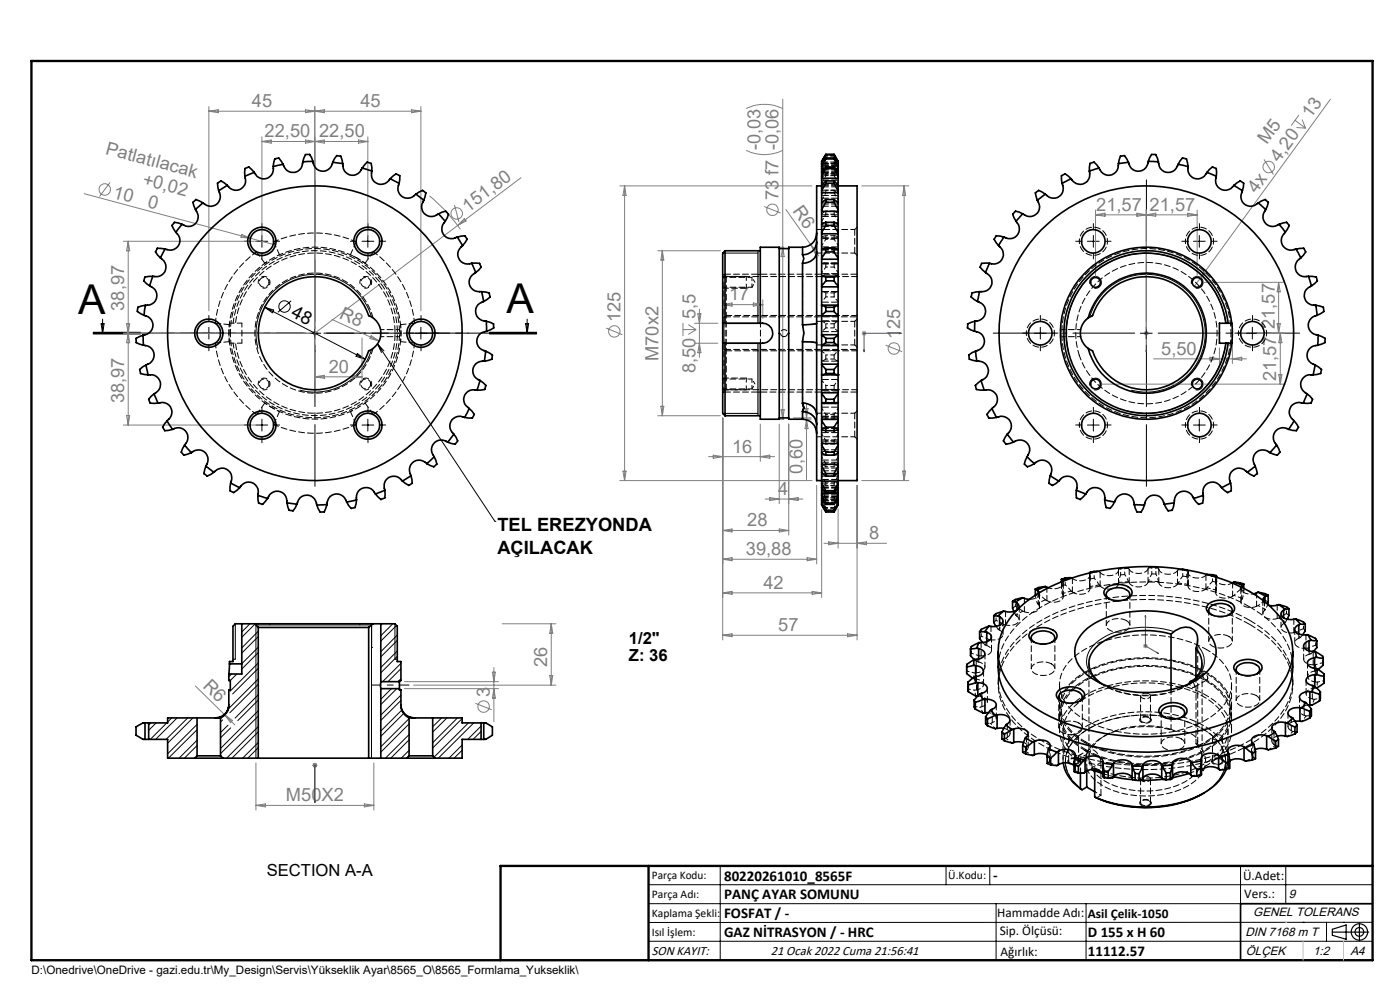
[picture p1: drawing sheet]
<svg xmlns="http://www.w3.org/2000/svg" width="297mm" height="210mm" viewBox="0 0 297 210" stroke-linecap="round" stroke-linejoin="round" font-family="sans-serif">
<defs><g id="words">
<g font-size="8.7">
<text x="16.6" y="66.7">A</text>
<text x="107.4" y="66.4">A</text>
</g>
<g font-size="3.9" fill="#808080">
<text x="53.4" y="22.7">45</text>
<text x="76.5" y="22.7">45</text>
<text x="56.1" y="29.1">22,50</text>
<text x="67.7" y="29.1">22,50</text>
<text x="278.1" y="25.3" transform="rotate(-54 278.1 25.3)">13</text>
<text x="22.2" y="32.6" transform="rotate(15 22.2 32.6)">Patlatılacak</text>
<text x="161.3" y="31.9" transform="rotate(-90 161.3 31.9)">-0,03</text>
<text x="268.8" y="30.9" transform="rotate(-54 268.8 30.9)">M5</text>
<text x="271.4" y="34.6" transform="rotate(-54 271.4 34.6)">4,20</text>
<text x="23.8" y="41.9" transform="rotate(15 23.8 41.9)">10</text>
<text x="30.1" y="39.2" transform="rotate(15 30.1 39.2)">+0,02</text>
<text x="266.6" y="41.2" transform="rotate(-54 266.6 41.2)">4x</text>
<text x="31.1" y="43.9" transform="rotate(15 31.1 43.9)">0</text>
<text x="99.3" y="45.1" transform="rotate(-37 99.3 45.1)">151,80</text>
<text x="165.2" y="42.5" transform="rotate(-90 165.2 42.5)">73 f7 -0,06</text>
<text x="168.1" y="44.8" transform="rotate(55 168.1 44.8)">R6</text>
<text x="232.6" y="44.7">21,57</text>
<text x="243.9" y="44.7">21,57</text>
<text x="26.3" y="65.9" transform="rotate(-90 26.3 65.9)">38,97</text>
<text x="154.7" y="63.7">17</text>
<text x="71.8" y="67.4" transform="rotate(25 71.8 67.4)">R8</text>
<text x="131.6" y="68.3" transform="rotate(-90 131.6 68.3)">125</text>
<text x="147.5" y="67.7" transform="rotate(-90 147.5 67.7)">5,5</text>
<text x="191" y="71.9" transform="rotate(-90 191 71.9)">125</text>
<text x="270.4" y="69.8" transform="rotate(-90 270.4 69.8)">21,57</text>
<text x="139.7" y="76.5" transform="rotate(-90 139.7 76.5)">M70x2</text>
<text x="246.3" y="75.2">5,50</text>
<text x="69.7" y="79.1">20</text>
<text x="147.5" y="79.2" transform="rotate(-90 147.5 79.2)">8,50</text>
<text x="270.8" y="80.8" transform="rotate(-90 270.8 80.8)">21,57</text>
<text x="26.3" y="85.6" transform="rotate(-90 26.3 85.6)">38,97</text>
<text x="155.3" y="96">16</text>
<text x="170.2" y="100.6" transform="rotate(-90 170.2 100.6)">0,60</text>
<text x="165.1" y="105">4</text>
<text x="158.5" y="111.6">28</text>
<text x="158.2" y="117.7">39,88</text>
<text x="184.4" y="114.4">8</text>
<text x="161.9" y="124.9">42</text>
<text x="165.1" y="133.9">57</text>
<text x="116.1" y="141.5" transform="rotate(-90 116.1 141.5)">26</text>
<text x="42.9" y="145.6" transform="rotate(45 42.9 145.6)">R6</text>
<text x="103.9" y="147.9" transform="rotate(-90 103.9 147.9)">3</text>
<text x="60.7" y="169.9">M50X2</text>
</g>
<g font-size="3.9">
<text x="61.5" y="67.1" transform="rotate(27 61.5 67.1)">48</text>
<text x="105.5" y="112.6">TEL EREZYONDA</text>
<text x="105.5" y="117.4">AÇILACAK</text>
</g>
<g font-size="3.5">
<text x="133.4" y="136.7">1/2&quot;</text>
<text x="133.4" y="140.2">Z: 36</text>
<text x="56.6" y="185.8">SECTION A-A</text>
</g>
<g font-size="3.2">
<text x="153.6" y="186.8">80220261010_8565F</text>
<text x="153.6" y="190.8">PANÇ AYAR SOMUNU</text>
<text x="210.7" y="186.6">-</text>
<text x="153.6" y="194.8">FOSFAT / -</text>
<text x="153.6" y="198.8">GAZ NİTRASYON / - HRC</text>
<text x="230.8" y="198.7">D 155 x H 60</text>
<text x="230.8" y="202.8">11112.57</text>
</g>
<g font-size="2.8">
<text x="263.7" y="186.7">Ü.Adet:</text>
<text x="263.9" y="190.5">Vers.:</text>
<text x="211.5" y="194.5">Hammadde Adı:</text>
<text x="230.8" y="194.7">Asil Çelik-1050</text>
<text x="138.3" y="202.6">SON KAYIT:</text>
<text x="163.5" y="202.6">21 Ocak 2022 Cuma 21:56:41</text>
<text x="212.1" y="198.4">Sip. Ölçüsü:</text>
<text x="212.2" y="202.7">Ağırlık:</text>
</g>
<g font-size="2.6">
<text x="273.4" y="190.4">9</text>
<text x="265.9" y="194.4">GENEL TOLERANS</text>
<text x="264.2" y="198.5">DIN 7168 m T</text>
<text x="264.3" y="202.6">ÖLÇEK</text>
<text x="278.5" y="202.6">1:2</text>
<text x="286.5" y="202.6">A4</text>
</g>
<g font-size="2.5">
<text x="138.3" y="186.4">Parça Kodu:</text>
<text x="138.3" y="190.5">Parça Adı:</text>
<text x="201.2" y="186.5">Ü.Kodu:</text>
<text x="138.3" y="194.5">Kaplama Şekli:</text>
<text x="138.3" y="198.6">Isıl İşlem:</text>
<text x="6.7" y="206.7">D:\Onedrive\OneDrive - gazi.edu.tr\My_Design\Servis\Yükseklik Ayar\8565_O\8565_Formlama_Yukseklik\</text>
</g>
</g></defs>
<g fill="none" stroke="#808080" stroke-width=".21">
<path d="M23.4 38.7l-2.3 3M44.3 23.6h45M44.3 22.6v43.3M44.3 23.6l2-.3v.6zM55.6 29v21.2M55.6 30h22.4M55.6 30l1.9-.3v.7zM64.8 23.3v.6l4-.6v.6zM64.8 29.7l2 .3-2 .4zM66.8 22.6v47.1M66.8 30l2-.3v.7zM76.1 29.7l1.9 .3-1.9 .4z"/>
<path d="M78 29v21.2M87.3 23.3l2 .3-2 .3zM89.3 22.6v43.3M110.5 37.7l-43.7 33M131.5 39.4h40.8M132.5 39.4l.3 2h-.6zM132.5 39.4v62.5M158.3 31.9a8.6 8.6 0 0 0 7.8 0M158.3 23a9 9 0 0 1 7.8 0M166.1 21.1v67.8M182.8 39.4h10M191.8 39.4v62.5"/>
<path d="M191.8 39.4l.3 2h-.6zM268.1 33.8l2.1 3.2M274.7 25.5l2.3 1.7M275 27l2 .2M275.6 24.4l-1.7 2.3M276.2 25.4l.8 1.8M282.2 21.1l-28.8 39.6M17.9 41.1l40.1 10.7M26.2 51.2h28.3M27.2 51.2v39M27.2 51.2l.3 2h-.7zM51.3 49.7l1.8 .8-2-.2z"/>
<path d="M91.1 41.5a36.4 36.4 0 0 1 6.6 7.1M96.4 43.5l1 3.6M98.5 46.4l.4 .5-1.8 .9zM139.5 53.2h13.3M140.5 53.2v35M140.5 53.2l.3 2h-.6zM162.1 43.8l3.5 1.4M165 52.4h1.3M166.1 52.4l.3 2h-.7zM166.7 44.4l5.3 7.5M172 51.9l1.7 2.4M172 51.9l1.4 1.4-.5 .4z"/>
<path d="M232.4 44.5v14.4M232.4 45.6h21.6M232.4 45.6l2-.4v.7zM241.2 45.2l2 .4-2 .3zM243.2 44.5v25.2M243.2 45.6l2-.4v.7zM252 45.2l2 .4-2 .3zM254 44.5v14.4M255 59.9h17.3M255.5 57.2l.5 .4-1.4 1.4zM271.3 59.9v10.8M271.3 59.9l.3 2h-.7z"/>
<path d="M26.2 70.7h39.6M26.8 68.7h.7l-.3 2zM27.2 70.7l.3 2h-.7zM66.3 70.7h1M66.4 70.3l.7 .7M66.8 71.7v9.3M66.8 79.9h10M66.8 79.9l2-.3v.6zM66.8 70.2v1M67.1 70.3l-.7 .7M70.4 67.8l10 4.5M74.8 79.6l2 .3-2 .3z"/>
<path d="M76.8 71.7v9.3M78.7 71.2l1.7 1.1-1.9-.5zM128.6 69.6l3.4 1.4M144.9 68.5v2.8M144.9 69.9h2.8M146 68.9l1.7 1M147.4 68.6h4.9M147.4 72.8h4.9M147.7 69.9l-1.7 1M148 66.6h.7l-.3 2zM148.4 65.6v10.2M148.4 72.8l.3 2h-.7z"/>
<path d="M153.3 63.6v3.9M153.3 64.6l2-.3v.6zM153.3 64.6h8.5M159.8 64.3l2 .3-2 .3zM161.8 63.6v3.9M182.8 70.7h1M183 70.3l.7 .7M183.3 70.2v1M183.7 70.3l-.7 .7M187.9 73.2l3.5 1.4M242.7 70.7h1M242.8 70.3l.8 .7"/>
<path d="M243.2 70.2v1M243.6 70.3l-.8 .7M244.7 76.1h19.7M256.7 75.8l2 .3-2 .3zM258.7 73.8v3.3M261.4 71.7v5.4M261.4 76.1l2-.3v.6zM266.7 70.7h5.9M270.9 68.7h.7l-.3 2zM271.3 79.5h.7l-.4 2zM271.6 70.7l.4 2h-.7zM271.6 70.7v10.8"/>
<path d="M26.2 90.2h28.3M26.8 88.2h.7l-.3 2zM132.2 99.9h.6l-.3 2zM139.5 88.2h13.3M140.2 86.2h.6l-.3 2zM150.3 96.9h14M151.3 96.5l2 .4-2 .3zM153.3 88.7v47M161.3 89.9v8M161.3 96.9l2-.4v.7zM165 88.9h1.3M165.3 89.9v16.9"/>
<path d="M165.7 86.9h.7l-.3 2zM167.3 89.9v23.6M168.3 88.6h3.8M170.8 86.6h.6l-.3 2zM171.1 85.6v16.1M171.1 88.9l.3 2h-.6zM171.2 88.9h.9M191.5 99.9h.6l-.3 2zM233.4 81.5h39.2M131.5 101.9h40.8M153.3 112.5h14M153.3 112.5l2-.3v.6z"/>
<path d="M153.3 118.6l2-.3v.6zM153.3 118.6h19.9M162.3 105.9h8M163.3 105.5l2 .4-2 .3zM165.3 112.2l2 .3-2 .3zM167.3 105.9l2-.4v.7zM171.2 118.3l2 .3-2 .3zM173.2 102.9v16.7M174.3 108.1v18.6M174.8 115.2h13.3M175.8 114.9l2 .3-2 .4zM177.8 107.9v8.4"/>
<path d="M181.8 102.9v32.8M181.8 115.2l2-.3v.7zM182.8 101.9h10M106.5 132.3h11.4M116.9 132.3v13M116.9 132.3l.4 2h-.7zM153.3 125.8l2-.4v.7zM153.3 134.8l2-.4v.7zM153.3 125.8h21M153.3 134.8h28.5M172.3 125.4l2 .4-2 .3zM179.8 134.4l2 .4-2 .3z"/>
<path d="M242.5 137h1M242.6 136.7l.7 .7M243 136.5v1M243.3 136.7l-.7 .7M41.5 145.5l6.2 6.2M47.7 151.7l2.1 2.1M47.7 151.7l1.6 1.1-.4 .5zM85.8 144.6h20M85.8 146.1h20M87.7 145.3h30.2M100.9 149.2l3.4 1.4M104.5 142.6h.6l-.3 2z"/>
<path d="M104.8 141.6v11.5M104.8 146.1l.3 2h-.6zM116.6 143.3h.7l-.4 2zM54.3 161.8v10M54.3 170.8h25M54.3 170.8l2-.3v.7zM66.3 162.3h1M66.4 162l.7 .7M66.8 161.8v1M67.1 162l-.7 .7M77.3 170.5l2 .3-2 .4zM79.3 161.8v10"/>
<circle cx="269.2" cy="35.4" r="1.22"/>
<circle cx="22.2" cy="40.2" r="1.22"/>
<circle cx="96.9" cy="45.3" r="1.22"/>
<circle cx="163.9" cy="44.5" r="1.22"/>
<circle cx="130.3" cy="70.3" r="1.21"/>
<circle cx="189.6" cy="73.9" r="1.21"/>
<circle cx="102.6" cy="149.9" r="1.22"/>
</g>
<g fill="none" stroke="#000" stroke-width=".21">
<path d="M54.3 51.2h2.5M55.6 49.9v2.5M76.8 51.2h2.5M78 49.9v2.5M153.3 53.7h7.5M160.8 58.2h.6M230.7 51.2h2.5M232 49.9v2.5M253.2 51.2h2.5M254.4 49.9v2.5M19.8 70.8h10zM19.8 70.7h10"/>
<path d="M19.8 70.5h10M21.4 68.7h.7l-.3 2zM21.8 67.7v3M43 70.7h2.5M44.3 69.4v2.5M56.1 65.1l21.3 11.1M56.1 65.1l2 .7-.3 .5zM61.8 63.8l-2.9 2.4M65.5 70.7h2.6M66.8 69.4v2.5M75.8 75l1.6 1.2-1.9-.6zM78.8 74.1a12.5 12.5 0 0 1-15.2 8.7"/>
<path d="M78.8 67.2a12.5 12.5 0 0 0-15.4-8.6 12.5 12.5 0 0 0-8.7 15.3M80.1 72.9l24.9 37.7M80.1 72.9l1.4 1.5M80.1 72.9l.8 1.9M88.1 70.7h2.5M89.3 69.4v2.5M103.9 70.7h10M103.9 70.5h10M103.9 70.8h10M111.5 68.7h.6l-.3 2zM111.8 67.7v3M153.3 72.8h7.5"/>
<path d="M153.3 68.6h7.5M153.6 68.6v4.2M219.4 70.7h2.5M220.7 69.4v2.5M231.2 67.2a12.5 12.5 0 0 1 15.4-8.5 12.5 12.5 0 0 1 8.6 15.3 12.5 12.5 0 0 1-15.2 8.8M231.2 60.2a1.23 1.23 0 0 1 1.1-1.5 1.23 1.23 0 0 1 1.3 1.3 1.23 1.23 0 0 1-1.5 1.1M241.9 70.7h2.5M243.2 69.4v2.5M252.8 60.2a1.24 1.24 0 0 1 1.1-1.5 1.24 1.24 0 0 1 1.3 1.3 1.24 1.24 0 0 1-1.6 1.1M260.1 72.8a17 17 0 0 1-21.3 14.3M260.1 68.6a17 17 0 0 0-20.2-14.6 17 17 0 0 0-13.1 21.1M264.4 70.7h2.5"/>
<path d="M265.7 69.4v2.5M54.3 90.2h2.5M55.6 88.9v2.5M76.8 90.2h2.5M78 88.9v2.5M153.3 87.7h7.5M160.8 83.2h.6M230.7 90.2h2.5M231.2 81.8a1.25 1.25 0 0 1 1.1-1.6 1.25 1.25 0 0 1 1.4 1.4 1.25 1.25 0 0 1-1.6 1.1M232 88.9v2.5M252.8 81.8a1.26 1.26 0 0 1 1.1-1.6 1.26 1.26 0 0 1 1.3 1.4 1.26 1.26 0 0 1-1.6 1.1M253.2 90.2h2.5"/>
<path d="M254.4 88.9v2.5M105 110.6h.1M49.9 132.3v7.5M54.8 132.3v.3M57.3 132.3v.3M76.3 132.3v.3M78.8 137.3h.1M78.8 132.3v5M83.8 132.3v7.5M249.1 134a19.5 19.5 0 0 0-15.3 1.4 5.7 5.7 0 0 0-3.2 5.7 6.3 6.3 0 0 0 2.8 3.8M253.9 136.8a4.7 4.7 0 0 1-.2 7.2l-1 .9M54.3 160.8v-28.2h24.5v28.2"/>
<path d="M226 161.8a7.9 7.9 0 0 0 3.6 5.7M259.7 163.3a10.7 10.7 0 0 1-6.5 6.1 27.3 27.3 0 0 1-20.6-.1M137.6 187.7h153.6M137.6 191.7h153.6M137.6 199.7h153.6M152.8 183.7v20M200.7 183.7v4M210 183.7v4M211.3 191.7v12M230.4 191.7v12M263.2 183.7v20M272.8 183.7v8"/>
<path d="M276.4 195.6h.1M281.4 195.6v4.1M285 195.6h.1M291.2 195.6l-153.6 .1"/>
<circle cx="60.4" cy="65" r="1.22"/>
</g>
<g fill="none" stroke="#000" stroke-width=".25">
<path d="M160.8 53.2v15.4M160.8 72.8v15.4M49.4 139.8h.5M83.8 139.8h.5M282.6 197.7h7.8M282.6 197.1l3-.9v3l-3-.8zM288.4 195.8v3.8M106.2 203.7h185"/>
<circle cx="288.4" cy="197.7" r="1.74"/>
<circle cx="288.4" cy="197.7" r=".93"/>
</g>
<path d="M55.7 61.1a1.25 1.25 0 0 0 1.6-1.1 1.25 1.25 0 0 0-1.4-1.4 1.25 1.25 0 0 0-1.1 1.6M77.3 61.1a1.25 1.25 0 0 0 1.5-1.1 1.25 1.25 0 0 0-1.3-1.4 1.25 1.25 0 0 0-1.1 1.6M55.7 82.7a1.25 1.25 0 0 0 1.6-1.1 1.25 1.25 0 0 0-1.4-1.4 1.25 1.25 0 0 0-1.1 1.6M77.3 82.7a1.25 1.25 0 0 0 1.5-1.1 1.25 1.25 0 0 0-1.3-1.4 1.25 1.25 0 0 0-1.1 1.6M153.6 83.2v-10.4M252.3 145.1a19.1 19.1 0 0 1-18.9-.3" fill="none" stroke="#000" stroke-width=".21" stroke-dasharray="1.3 .6" stroke-dashoffset=".2" stroke-linecap="butt"/>
<path d="M158.3 58.6v2.5M153.6 68.3v-10.1M158.3 80.2v2.5" fill="none" stroke="#000" stroke-width=".21" stroke-dasharray="1.3 .6" stroke-dashoffset=".3" stroke-linecap="butt"/>
<path d="M243.9 153.2a.58 .58 0 0 0 .3-.7 .58 .58 0 0 0-.5-.4l-1.1-.1a.68 .68 0 0 0-.8 .6 .68 .68 0 0 0 .7 .7l.7 .1 .7-.2M228.6 162a.58 .58 0 0 0 .4-.7 .58 .58 0 0 0-.6-.4l-1-.1a.68 .68 0 0 0-.9 .6 .68 .68 0 0 0 .8 .7l.7 .1 .6-.2M243.9 170.8a.58 .58 0 0 0 .3-.6 .58 .58 0 0 0-.5-.5l-1.1-.1a.68 .68 0 0 0-.8 .6 .68 .68 0 0 0 .7 .8h.7l.7-.2M259.1 162a.58 .58 0 0 0 .4-.7 .58 .58 0 0 0-.6-.4l-1-.1a.68 .68 0 0 0-.9 .6 .68 .68 0 0 0 .8 .7l.7 .1 .6-.2M259.9 162.6a7 7 0 0 0-3.1-6.8 23.3 23.3 0 0 0-15.7-4.1 19.8 19.8 0 0 0-13.2 5.2 6.7 6.7 0 0 0-1.9 4.9" fill="none" stroke="#000" stroke-width=".21" stroke-dasharray="1.3 .6" stroke-dashoffset=".4" stroke-linecap="butt"/>
<g fill="none" stroke="#00f" stroke-width=".21">
<path d="M66.8 74.6v-.3v.3M66.8 70.6v.2zM66.8 70.7h.1M66.8 70.7v3.9M183.2 74.3h.2l-.1 .3zM190.8 70.6l.4 .1-.4 .1zM191.2 70.7h-7.9v3.9M243.2 74.6v-.3v.3M243.2 70.6v.2zM243.2 70.7h.1M243.2 70.7v3.9M243 130.6v6.4l2.8 1.6"/>
<path d="M243 130.6l.1 .3-.2-.1zM245.5 138.4l.3 .2-.3-.1zM66.8 162.3v7.9M66.8 162.3h.1M66.8 162.2v.2zM66.8 170.2v-.3v.3"/>
</g>
<path d="M64.3 70.7h-30M66.8 68.2v-30M66.8 73.2v30M69.3 70.7h30M240.7 70.7h-30M243.2 68.2v-30M243.2 73.2v30M245.7 70.7h30" fill="none" stroke="#000" stroke-width=".21" stroke-dasharray="15.2 1.3 1.3 1.3" stroke-dashoffset="2.1"/>
<g fill="none" stroke="#000" stroke-width=".21" stroke-dasharray="15.2 1.3 1.3 1.3">
<path d="M53.1 51.2h-1.3M55.6 48.7v-1.3M55.6 53.7v1.2M58.1 51.2h1.2M75.6 51.2h-1.3M78.1 48.7v-1.3M78.1 53.7v1.2M80.6 51.2h1.2M229.5 51.2h-1.3M232 48.7v-1.3M232 53.7v1.2M234.5 51.2h1.2"/>
<path d="M252 51.2h-1.3M254.5 48.7v-1.3M254.5 53.7v1.2M257 51.2h1.2M41.8 70.7h-1.2M44.3 68.2v-1.3M44.3 73.2v1.2M46.8 70.7h1.3M86.8 70.7h-1.2M89.3 68.2v-1.3M89.3 73.2v1.2M91.8 70.7h1.3"/>
<path d="M218.2 70.7h-1.2M220.7 68.2v-1.3M220.7 73.2v1.2M223.2 70.7h1.3M263.2 70.7h-1.2M265.7 68.2v-1.3M265.7 73.2v1.2M268.2 70.7h1.3M53.1 90.2h-1.3M55.6 87.7v-1.3M55.6 92.7v1.2M58.1 90.2h1.2"/>
<path d="M75.6 90.2h-1.3M78.1 87.7v-1.3M78.1 92.7v1.2M80.6 90.2h1.2M229.5 90.2h-1.3M232 87.7v-1.3M232 92.7v1.2M234.5 90.2h1.2M252 90.2h-1.3M254.5 87.7v-1.3M254.5 92.7v1.2M257 90.2h1.2"/>
</g>
<path d="M160.8 58.2h-7.2M181.8 58.2h-20.4M153.6 83.2h7.2M161.4 83.2h20.4" fill="none" stroke="#000" stroke-width=".21" stroke-dasharray="1.3 .6" stroke-dashoffset="-.1"/>
<path d="M158.3 58.6h-5M158.3 58.6h.1M153.3 61.1h5M153.6 68.5v-.2M153.3 82.7h5M153.6 83.2h.1M158.3 80.2h-5M158.3 80.2h.1M252.7 144.8l-.4 .3" fill="none" stroke="#000" stroke-width=".21" stroke-dasharray="1.3 .6"/>
<path d="M153.6 67.2h28.2M181.8 74.1h-28.2" fill="none" stroke="#000" stroke-width=".21" stroke-dasharray="1.3 .6" stroke-dashoffset="-.2"/>
<path d="M259.7 163.3l.2-.7" fill="none" stroke="#000" stroke-width=".21" stroke-dasharray="1.3 .6" stroke-dashoffset=".3"/>
<path d="M78.8 145.3h8" fill="none" stroke="#000" stroke-width=".21" stroke-dasharray="15.2 1.3 1.3 1.3" stroke-dashoffset="13.2"/>
<path d="M113.9 70.7h-94.1" fill="none" stroke="#000" stroke-width=".21" stroke-dasharray="6.3 1.3 1.3 1.3" stroke-dashoffset="1.9"/>
<path d="M291.2 191.7h-28v12" fill="none" stroke="#000" stroke-width=".35"/>
<path d="M6.7 12.9h284.5v190.8h-284.5zM137.6 183.7v20M291.2 183.7h-185v20" fill="none" stroke="#000" stroke-width=".5"/>
<path d="M276.4 199.7v4M285 199.7v4" fill="none" stroke="#c0c0c0" stroke-width=".21"/>
<path d="M272.8 195.6h.1" fill="none" stroke="#c0c0c0" stroke-width=".25"/>
<g fill="#00f">
<path d="M66.8 74.3v.3zM66.8 70.6v.2z"/>
<path d="M243.2 74.3v.3zM243.2 70.6v.2z"/>
<path d="M245.5 138.4l.3 .2-.3-.1zM243 130.6l.1 .3-.2-.1zM66.8 162.2v.2zM66.8 169.9v.3zM66.8 162.2v.2zM66.8 169.9v.3z"/>
<path d="M183.2 74.3h.2l-.1 .3zM190.8 70.6l.4 .1-.4 .1z"/>
</g>
<g fill="none" stroke="#000" stroke-width=".35">
<path d="M48.2 39.3l-1.8 1.2M48.2 39.3l-1.3-.9-.8 .5 .3 1.6M52 37.4v.1a2.09 2.09 0 0 1-1 2.7 2.09 2.09 0 0 1-2.8-.9M53.9 36.6l-1.9 .8M53.9 36.6l-1.1-1.2-.2 .1-.6 .3v1.6M58 35.3a2.11 2.11 0 0 1-1.4 2.6 2.11 2.11 0 0 1-2.7-1.3M60 34.8l-2 .5M60 34.8l-.9-1.3-.8 .2-.3 1.6M64.2 34.3v.1a2.12 2.12 0 0 1-1.8 2.2 2.12 2.12 0 0 1-2.4-1.8M66.4 34.2l-2.2 .1M66.4 34.2a2.1 2.1 0 0 0 2 2.1 2.1 2.1 0 0 0 2.2-1.9M66.4 34.2l-.7-1.4h-.8l-.4 .7-.3 .8"/>
<path d="M70.6 34.4l2.1 .3M70.6 34.4l.3-.7 .6-.7 .8 .1 .4 1.6M72.7 34.7v.1a2.12 2.12 0 0 0 1.7 2.3 2.12 2.12 0 0 0 2.4-1.4M76.8 35.7l2.1 .6M76.8 35.7l1.1-1.3 .8 .3 .2 1.6M78.9 36.3a2.1 2.1 0 0 0 1.2 2.7 2.1 2.1 0 0 0 2.7-1.1M82.8 37.9l1.9 1M82.8 37.9l1.2-1 .8 .4-.1 1.6M84.7 38.9l-.1 .1a2.12 2.12 0 0 0 .8 2.8 2.12 2.12 0 0 0 2.8-.6M174.3 39.4h-1.1v62.5h1.1M174.3 39.3v1.2M174.3 37.8v1.5"/>
<path d="M174.3 37.4v.4M174.3 36.6v.8M174.3 35.8v.8M174.3 35.3v.5M174.3 34.8v.5M174.3 34.3v.4M174.3 37.8h3.5M174.3 35.8h.6M174.3 34.7v.1M174.3 34.7h.1M175.2 38.4l-.9 .9M175.2 38.4v.5"/>
<path d="M175.2 38.9l-.9 1.6M175.2 35.8l-.9 1.6M175.2 35.4l-.9 1.2M175.2 35.4v.4M175.2 33.7l-.9 1.6M175.2 33.5l-.9 1.3M175.2 33.5v.2M175.2 32.8l-.9 1.5M175.2 32.8h.1M175.2 38.9h1.8M175.2 38.4h1.8M175.2 35.8h1.8"/>
<path d="M175.2 35.4h1.8M175.2 33.7h1.8M175.2 33.5h1.8M175.2 32.8h1.8M177 38.4l.8 .9M177 38.9l.8 1.6M177 38.4v.5M177 35.8l.8 1.6M177 35.4l.8 1.2M177 35.4v.4M177 33.7l.8 1.6M177 33.5l.8 1.3"/>
<path d="M177 33.5v.2M177 32.8l.8 1.5M177 32.8h.1M177.2 35.8h.6M177.7 34.7h.1M177.8 39.4h4v62.5h-4M177.8 39.3v1.2M177.8 37.8v1.5M177.8 37.4v.4M177.8 36.6v.8M177.8 35.8v.8M177.8 35.3v.5"/>
<path d="M177.8 34.8v.5M177.8 34.3v.4M177.8 34.7v.1M225.3 38.9l.1 .1a2.12 2.12 0 0 1-.8 2.8 2.12 2.12 0 0 1-2.8-.6M227.2 37.9l-1.9 1M227.2 37.9l-1.2-1-.3 .1-.5 .3 .1 1.6M231.1 36.3a2.1 2.1 0 0 1-1.2 2.7 2.1 2.1 0 0 1-2.7-1.1M233.2 35.7l-2.1 .6M233.2 35.7l-1.1-1.3-.9 .3-.1 1.6M237.3 34.7v.1a2.12 2.12 0 0 1-1.7 2.3 2.12 2.12 0 0 1-2.4-1.4M239.4 34.4l-2.1 .3M239.4 34.4l-1-1.4-.7 .1-.4 1.6"/>
<path d="M243.6 34.2a2.1 2.1 0 0 1-2 2.1 2.1 2.1 0 0 1-2.2-1.9M243.6 34.2l2.1 .1M243.6 34.2l.7-1.4h.8l.4 .7 .2 .8M245.7 34.3v.1a2.12 2.12 0 0 0 1.9 2.2 2.12 2.12 0 0 0 2.3-1.8M249.9 34.8l2.1 .5M249.9 34.8l1-1.3 .8 .2 .3 1.6M252 35.3a2.11 2.11 0 0 0 1.4 2.6 2.11 2.11 0 0 0 2.6-1.3M256 36.6l2 .8M256 36.6l1.2-1.2 .2 .1 .6 .3v1.6M258 37.4v.1a2.09 2.09 0 0 0 1 2.7 2.09 2.09 0 0 0 2.8-.9M261.8 39.3l1.8 1.2M261.8 39.3l1.3-.9 .6 .3 .1 .2-.2 1.6"/>
<path d="M32.4 58.6l-.7 2M32.4 58.6l-1.6 .2-.1 .2-.2 .6 1.2 1M34 54.7h.1a2.11 2.11 0 0 1 1 2.8 2.11 2.11 0 0 1-2.7 1.1M35 52.8l-1 1.9M35 52.8l-1.6-.1-.4 .7 1 1.3M37.3 49.3a2.11 2.11 0 0 1 .5 2.8 2.11 2.11 0 0 1-2.8 .7M38.6 47.6l-1.3 1.7M38.6 47.6l-1.6-.4-.5 .6 .8 1.5M41.5 44.5a2.11 2.11 0 0 1 0 2.9 2.11 2.11 0 0 1-2.9 .2M43 43l-1.5 1.5M43 43l-1.4-.7-.5 .5-.2 .1 .6 1.6M46.4 40.5a2.11 2.11 0 0 1-.5 2.9 2.11 2.11 0 0 1-2.9-.4"/>
<path d="M88.2 41.2l1.7 1.3M88.2 41.2l1.4-.8 .4 .2 .3 .3-.4 1.6M89.9 42.5a2.12 2.12 0 0 0 .2 2.9 2.12 2.12 0 0 0 2.9 0M93 45.4l1.4 1.5M93 45.4l1.5-.6 .4 .3 .2 .4-.7 1.4M94.4 46.9v.1a2.12 2.12 0 0 0-.2 2.9 2.12 2.12 0 0 0 2.8 .4M97 50.3l1.1 1.8M97 50.3l1.6-.3 .5 .8-1 1.3M98.1 52.1a2.1 2.1 0 0 0-.7 2.8 2.1 2.1 0 0 0 2.7 .9M100.1 55.8l.8 2M100.1 55.8l1.6 .1 .3 .5 .1 .3-1.2 1.1M100.9 57.8a2.12 2.12 0 0 0-1.3 2.7 2.12 2.12 0 0 0 2.6 1.4"/>
<path d="M153.8 53.2v15.4M153.8 53.2l-.5 .5v14.9M153.8 53.2h7.5M165.3 52.7h2M170.3 55.9v13M170.3 54a1.41 1.41 0 0 1 0 1.7v.2M170.3 52.4h-3v36.5h3M170.3 52.4v1.6M173.2 49.4a3 3 0 0 1-2.9 3M173.2 53.4a2.82 2.82 0 0 1-2.9 2.5M173.2 51.3a2.84 2.84 0 0 1-2.9 2.7M174.3 58.6l.9 .2"/>
<path d="M174.3 58.6v2M174.3 55v3.6M174.3 54.7v.3M174.3 52.8l.9-.1v.7M174.3 52.8v1.9M174.3 49.6v3.2M174.3 49.3v.3M174.3 47.6v1.7M174.3 44.8v2.8M174.3 44.5v.3M174.3 43v1.5M174.3 40.9v2.1"/>
<path d="M174.3 40.5v.4M174.3 55h3.5M174.3 49.6h3.5M174.3 44.8h3.5M174.3 40.9h3.5M174.5 58.6h3.1M175 52.7h2.1M175.2 59.6l-.9 1M175.2 58.8v.8M175.2 53.4l-.9 1.3M175.2 47.8l-.9 1.5M175.2 47.2v.6"/>
<path d="M175.2 47.2l-.9 .4M175.2 42.9l-.9 1.6M175.2 42.3v.6M175.2 42.3l-.9 .7M175.2 59.6h1.8M175.2 58.8h1.8M175.2 53.4h1.8M175.2 47.8h1.8M175.2 47.2h1.8M175.2 42.9h1.8M175.2 42.3h1.8M177 59.6l.8 1"/>
<path d="M177 58.8v.8M177 53.4l.8 1.3M177 47.8l.8 1.5M177 47.2l.8 .4M177 47.2v.6M177 42.3l.8 .7M177 42.9l.8 1.6M177 42.3v.6M177.8 58.6l-.8 .2M177.8 58.6v2M177.8 55v3.6M177.8 52.8l-.8-.1v.7"/>
<path d="M177.8 52.8v1.9M177.8 54.7v.3M177.8 49.6v3.2M177.8 49.3v.3M177.8 47.6v1.7M177.8 44.8v2.8M177.8 43v1.5M177.8 44.5v.3M177.8 40.9v2.1M177.8 40.5v.4M209.1 57.8a2.12 2.12 0 0 1 1.2 2.7 2.12 2.12 0 0 1-2.5 1.4M209.9 55.8l-.8 2"/>
<path d="M209.9 55.8l-1.7 .1-.1 .4-.2 .4 1.2 1.1M211.8 52.1h.1a2.1 2.1 0 0 1 .7 2.8 2.1 2.1 0 0 1-2.7 .9M213 50.3l-1.2 1.8M213 50.3l-1.7-.3-.4 .8 .9 1.3M215.5 46.9l.1 .1a2.12 2.12 0 0 1 .2 2.9 2.12 2.12 0 0 1-2.8 .4M217 45.4l-1.5 1.5M217 45.4l-1.6-.6-.3 .3-.3 .4 .7 1.4M220.1 42.5a2.12 2.12 0 0 1-.3 2.9 2.12 2.12 0 0 1-2.8 0M221.8 41.2l-1.7 1.3M221.8 41.2l-1.5-.8-.3 .2-.4 .3 .5 1.6M263.6 40.5a2.11 2.11 0 0 0 .5 2.9 2.11 2.11 0 0 0 2.8-.4M266.9 43l1.6 1.5"/>
<path d="M266.9 43l1.5-.7 .5 .5 .2 .1-.6 1.6M268.5 44.5a2.11 2.11 0 0 0 0 2.9 2.11 2.11 0 0 0 2.9 .2M271.4 47.6l1.3 1.7M271.4 47.6l1.5-.4 .6 .6-.8 1.5M272.7 49.3a2.11 2.11 0 0 0-.5 2.8 2.11 2.11 0 0 0 2.8 .7M275 52.8l.9 1.9M275 52.8l1.6-.1 .3 .5 .1 .2-1.1 1.3M275.9 54.7a2.11 2.11 0 0 0-1 2.8 2.11 2.11 0 0 0 2.7 1.1M277.6 58.6l.6 2M277.6 58.6l1.6 .2 .2 .4 .1 .4-1.3 1M30.3 71.1l.1 2.1M30.3 71.1l-1.4 .7v.3v.6l1.5 .5"/>
<path d="M30.4 73.2h.1a2.12 2.12 0 0 1 2.2 1.9 2.12 2.12 0 0 1-1.7 2.3M30.6 66.9a2.11 2.11 0 0 1 1.8 2.2 2.11 2.11 0 0 1-2.1 2M30.8 64.8l-.2 2.1M30.8 64.8l-1.6 .4-.1 .6v.3l1.5 .8M31 77.4l.4 2.1M31 77.4l-1.4 1 .1 .2 .1 .6 1.6 .3M31.4 79.5h.1a2.11 2.11 0 0 1 2.5 1.4 2.11 2.11 0 0 1-1.3 2.6M31.7 60.6l.1 .1a2.11 2.11 0 0 1 1.4 2.5 2.11 2.11 0 0 1-2.4 1.6M58.2 62.3a12 12 0 0 1 20 4.6 4 4 0 0 1 2.6 3.8 4 4 0 0 1-2.6 3.7 12 12 0 0 1-17.6 6.5 12 12 0 0 1-2.4-18.6zM102.2 61.9l.4 2.1M102.2 61.9l1.6 .3 .1 .6 .1 .2-1.4 1M102.6 64a2.13 2.13 0 0 0-1.7 2.3 2.13 2.13 0 0 0 2.3 1.8"/>
<path d="M102.8 76.6a2.1 2.1 0 0 0-2.5 1.6 2.1 2.1 0 0 0 1.5 2.5M103 74.5l-.2 2.1M103 74.5l1.5 .8-.1 .4v.5l-1.6 .4M103.2 68.1l.1 2.2M103.2 68.1l1.5 .6v.6v.3l-1.4 .7M103.3 70.3h-.1a2.12 2.12 0 0 0-2.1 2 2.12 2.12 0 0 0 1.9 2.2M153.3 68.6h8.5a2.12 2.12 0 0 1 2.2 2.1 2.12 2.12 0 0 1-2.2 2.1h-8.5M153.3 72.8v14.9l.5 .5M153.3 68.6v4.2M153.8 72.8v15.4M161.3 68.6v-16.2h4v36.5h-4v-16.1M170.3 68.9a5.9 5.9 0 0 1 0 3.6"/>
<path d="M170.3 72.5l2.1 .1 .8 .2M170.3 72.5v13M173.2 68.6l-.4 .1-2.5 .2M174.3 71.1v2.1M174.3 71.1l.9 .7M174.3 71v.1M174.3 73.2v.1M174.3 66.9v.1M174.3 64.8l.9 .4M174.3 64.8v2.1M174.3 64.7v.1M174.3 77.4l.9 1"/>
<path d="M174.3 77.2v.2M174.3 77.4v2.1M174.3 79.5h.1M174.3 60.6v.2M174.3 67v4M174.3 73.3v3.9M174.3 60.8v3.9M174.3 79.5v3.8M174.3 79.5h3.5M174.3 71h3.5M174.3 73.3h3.5M174.3 67h3.5"/>
<path d="M174.3 64.7h3.5M174.3 77.2h3.5M174.3 60.8h3.5M175.2 71.8v.9M175.2 72.7l-.9 .5M175.2 66.1l-.9 .8M175.2 65.2v.9M175.2 78.4v.8M175.2 79.2l-.9 .3M175.2 72.7h1.8M175.2 71.8h1.8M175.2 66.1h1.8"/>
<path d="M175.2 65.2h1.8M175.2 78.4h1.8M175.2 79.2h1.8M177 72.7l.8 .5M177 71.8v.9M177 66.1l.8 .8M177 65.2v.9M177 78.4v.8M177 79.2l.8 .3M177.8 71.1l-.8 .7M177.8 71.1v2.1M177.8 71v.1"/>
<path d="M177.8 73.2v.1M177.8 64.8l-.8 .4M177.8 64.8v2.1M177.8 66.9v.1M177.8 64.7v.1M177.8 77.4l-.8 1M177.8 77.2v.2M177.8 77.4v2.1M177.8 79.5h.1M177.8 60.6v.2M177.8 67v4M177.8 73.3v3.9"/>
<path d="M177.8 60.8v3.9M177.8 79.5v3.8M206.7 70.3h.1a2.12 2.12 0 0 1 2 2 2.12 2.12 0 0 1-1.9 2.2M206.8 68.1l-.1 2.2M206.8 68.1l-1.5 .6-.1 .6v.3l1.5 .7M206.9 74.5l.3 2.1M206.9 74.5l-1.4 .8 .1 .4v.5l1.6 .4M207.2 76.6a2.1 2.1 0 0 1 2.4 1.6 2.1 2.1 0 0 1-1.5 2.5M207.4 64a2.12 2.12 0 0 1 1.7 2.3 2.12 2.12 0 0 1-2.3 1.8M207.8 61.9l-.4 2.1M207.8 61.9l-1.6 .3-.1 .6-.1 .2 1.4 1M230.9 67.4a12.7 12.7 0 0 1 19.6-7.2 12.7 12.7 0 0 1 0 20.9 12.7 12.7 0 0 1-19.6-7.2"/>
<path d="M230.9 67.4a4 4 0 0 0 0 6.5M230.9 67.4l.9-.5a12 12 0 0 1 18.5-5.9 12 12 0 0 1 0 19.4 12 12 0 0 1-18.5-6l-.9-.5M260.1 68.6a17 17 0 0 0-26-12.3 17 17 0 0 0 0 28.7 17 17 0 0 0 26-12.2M260.6 68.6a17.5 17.5 0 0 0-26.8-12.7 17.5 17.5 0 0 0 0 29.6 17.5 17.5 0 0 0 26.8-12.7M261.3 68.6a18.2 18.2 0 0 0-27.8-13.3 18.2 18.2 0 0 0 0 30.8 18.2 18.2 0 0 0 27.8-13.3M261.3 68.6l.1 1.6-.1 2.6M261.3 68.6h-2.6v4.2h2.6M278.2 60.6v.1a2.11 2.11 0 0 0-1.4 2.5 2.11 2.11 0 0 0 2.4 1.6M278.6 79.5h-.1a2.1 2.1 0 0 0-2.5 1.5 2.1 2.1 0 0 0 1.3 2.5M279 77.4l-.4 2.1M279 77.4l1.4 1-.1 .2-.1 .6-1.6 .3M279.2 64.8l.2 2.1"/>
<path d="M279.2 64.8l1.5 .4 .1 .4v.5l-1.4 .8M279.4 66.9a2.11 2.11 0 0 0-1.9 2.2 2.11 2.11 0 0 0 2.1 2M279.5 73.2a2.12 2.12 0 0 0-2.2 1.9 2.12 2.12 0 0 0 1.7 2.3M279.6 71.1l-.1 2.1M279.6 71.1l1.5 .7v.2v.7l-1.6 .5M32.7 83.5l.8 2M32.7 83.5l-1.2 1.2 .2 .4 .2 .4h1.6M33.5 85.5a2.12 2.12 0 0 1 2.7 1 2.12 2.12 0 0 1-.7 2.8M35.5 89.3l1.1 1.8M35.5 89.3l-1 1.3 .4 .7h.9l.8-.2M36.6 91.1a2.12 2.12 0 0 1 2.9 .4 2.12 2.12 0 0 1-.3 2.9M39.2 94.4l1.4 1.6"/>
<path d="M39.2 94.4l-.7 1.5 .3 .4 .3 .2 1.5-.5M40.6 96a2.1 2.1 0 0 1 2.9 0 2.1 2.1 0 0 1 .2 2.9M43.7 98.9l1.7 1.3M43.7 98.9l-.4 1.6 .1 .1 .6 .4 1.4-.8M90.6 98.3h-.1a2.1 2.1 0 0 0-2.9-.2 2.1 2.1 0 0 0-.4 2.8M92.1 96.9l-1.5 1.4M92.1 96.9l.4 .7 .1 .9-.6 .5-1.4-.7M95 93.8a2.11 2.11 0 0 0-2.9 .2 2.11 2.11 0 0 0 0 2.9M96.3 92.1l-1.3 1.7M96.3 92.1l.5 .7 .2 .8-.4 .6-1.6-.4M98.6 88.5h-.1a2.11 2.11 0 0 0-2.8 .8 2.11 2.11 0 0 0 .6 2.8M99.6 86.7l-1 1.8"/>
<path d="M99.6 86.7l1 1.2-.1 .3-.3 .5-1.6-.2M101.2 82.8h-.1a2.12 2.12 0 0 0-2.6 1.2 2.12 2.12 0 0 0 1.1 2.7M101.8 80.7l-.6 2.1M101.8 80.7l1.3 1.1-.2 .5-.1 .3-1.6 .2M153.8 88.2h7.5M165.3 88.6h2M170.3 88.9a3 3 0 0 1 2.9 3M170.3 85.5a2.75 2.75 0 0 1 2.9 2.4M170.3 85.5a1.57 1.57 0 0 1 0 1.8M170.3 85.5v.1a1.4 1.4 0 0 1 0 1.7M170.3 87.3a2.9 2.9 0 0 1 2.9 2.8M170.3 87.3v1.6"/>
<path d="M174.3 83.5l.9 1.2M174.3 85.5h.9M174.3 83.5v2M174.3 83.3v.2M174.3 85.5v3.5M174.3 89.3l.9 1.3M174.3 89v.3M174.3 91.1l.9 .3M174.3 89.3v1.8M174.3 91.1v3M174.3 94.4l.9 1.5M174.3 96l.9 .5"/>
<path d="M174.3 94.4v1.6M174.3 94.1v.3M174.3 96v2.5M174.3 98.9l.9 1.6M174.3 98.5v.4M174.3 98.9v.3a1.63 1.63 0 0 0 .9 1.8M174.3 89h3.5M174.3 83.3h3.5M174.3 94.1h3.5M174.3 98.5h3.5M174.7 85.6h2.7M175.2 84.7v.8"/>
<path d="M175.2 90.6v.8M175.2 95.9v.6M175.2 84.7h1.8M175.2 85.5h1.8M175.2 90.6h1.8M175.2 91.4h1.8M175.2 95.9h1.8M175.2 96.5h1.8M177 85.5h.8M177 84.7v.8M177 90.6v.8M177 95.9v.6"/>
<path d="M177.8 83.5l-.8 1.2M177.8 83.3v.2M177.8 83.5v2M177.8 85.5v3.5M177.8 89.3l-.8 1.3M177.8 89v.3M177.8 91.1l-.8 .3M177.8 89.3v1.8M177.8 91.1v3M177.8 94.4l-.8 1.5M177.8 96l-.8 .5M177.8 94.4v1.6"/>
<path d="M177.8 94.1v.3M177.8 96v2.5M177.8 98.9l-.8 1.6M177.8 98.9v1.3M177.8 98.5v.4M208.1 80.7l.7 2.1M208.1 80.7l-1.2 1.1 .1 .4 .2 .4 1.6 .2M208.8 82.8a2.12 2.12 0 0 1 2.7 1.2 2.12 2.12 0 0 1-1.1 2.7M210.4 86.7l1 1.8M210.4 86.7l-1 1.2 .1 .3 .3 .5 1.6-.2M211.4 88.5h.1a2.1 2.1 0 0 1 2.7 .8 2.1 2.1 0 0 1-.5 2.8M213.7 92.1l1.3 1.7"/>
<path d="M213.7 92.1l-.5 .7-.3 .8 .5 .6 1.6-.4M215 93.8a2.13 2.13 0 0 1 2.9 .2 2.13 2.13 0 0 1 0 2.9M217.9 96.9l1.5 1.4M217.9 96.9l-.6 1.6 .2 .1 .4 .4 1.5-.7M219.4 98.3h.1a2.1 2.1 0 0 1 2.9-.2 2.1 2.1 0 0 1 .4 2.8M266.3 98.9l-1.7 1.3M266.3 98.9l.4 1.6-.1 .1-.6 .4-1.4-.8M269.4 96h-.1a2.11 2.11 0 0 0-2.8 0 2.11 2.11 0 0 0-.2 2.9M270.8 94.4l-1.4 1.6M270.8 94.4l.7 1.5-.3 .4-.3 .2-1.5-.5M273.4 91.1a2.12 2.12 0 0 0-2.9 .4 2.12 2.12 0 0 0 .3 2.9M274.5 89.3l-1.1 1.8"/>
<path d="M274.5 89.3l1 1.3-.5 .8-1.6-.3M276.5 85.5h-.1a2.12 2.12 0 0 0-2.7 1 2.12 2.12 0 0 0 .8 2.8M277.3 83.5l-.8 2M277.3 83.5l1.1 1.2-.1 .4-.2 .4h-1.6M45.4 100.2v-.1a2.12 2.12 0 0 1 2.9-.4 2.12 2.12 0 0 1 .6 2.8M48.9 102.5l1.9 1M48.9 102.5l-.1 1.6 .2 .1 .6 .3 1.2-1M50.8 103.5a2.11 2.11 0 0 1 2.8-1.1 2.11 2.11 0 0 1 1.1 2.7M54.7 105.1l2.1 .6M54.7 105.1l.2 1.6 .8 .3 1.1-1.3M56.8 105.7a2.11 2.11 0 0 1 2.5-1.4 2.11 2.11 0 0 1 1.6 2.3M60.9 106.6l2.1 .3"/>
<path d="M60.9 106.6l.4 1.6 .3 .1 .6 .1 .8-1.5M63 106.9a2.11 2.11 0 0 1 2.2-1.9 2.11 2.11 0 0 1 2 2.1M69.4 107.1h-2.2M69.4 107.1l-.6 1.5h-.4h-.5l-.7-1.5M73.6 106.5h-.1a2.11 2.11 0 0 0-2.3-1.7 2.11 2.11 0 0 0-1.8 2.3M75.6 106l-2 .5M75.6 106l-.3 1.7-.7 .1-.7-.6-.3-.7M79.7 104.8l-.1-.1a2.1 2.1 0 0 0-2.6-1.2 2.1 2.1 0 0 0-1.4 2.5M81.6 104l-1.9 .8M81.6 104v1.6l-.8 .4-1.1-1.2M85.4 102.1l-.1-.1a2.1 2.1 0 0 0-2.8-.8 2.1 2.1 0 0 0-.9 2.8M87.2 100.9l-1.8 1.2"/>
<path d="M87.2 100.9l.2 .8v.9l-.7 .4-1.3-.9M174.3 100.1v2M174.3 102.5l.9 1.6M174.3 102.1v.4M174.3 102.5v1l.9 1M174.3 103.4v1.3M174.3 105.1l.9 1.6M174.3 104.7v.4M174.3 105.7l.9 1.3M174.3 105.1v.6M174.3 106.6l.9 1.6M174.3 106.9l.9 1.5"/>
<path d="M174.3 106.6v.3M174.3 106.2v.4M174.3 106.9l.9 1.7h1.8l.8-1.7M174.3 102.1h3.5M174.3 104.7h3.5M174.3 105.7v.5M174.3 106.2h.3M175.2 100.5v.5M175.2 104.1v.4M175.2 106.7v.3M175.2 108.2v.2M175.2 100.5h1.8"/>
<path d="M175.2 101h1.8M175.2 104.1h1.8M175.2 104.5h1.8M175.2 106.7h1.8M175.2 107h1.8M175.2 108.2h1.8M175.2 108.4h1.8M177 100.5v.5M177 104.1v.4M177 106.7v.3M177 108.2v.2M177.5 106.2h.3"/>
<path d="M177.8 100.2l-.8 .8M177.8 100.2v1.9M177.8 102.5l-.8 1.6M177.8 102.1v.4M177.8 103.5l-.8 1M177.8 102.5v1M177.8 103.5v1.2M177.8 105.1l-.8 1.6M177.8 104.7v.4M177.8 105.7l-.8 1.3M177.8 105.1v.6M177.8 105.7v.5"/>
<path d="M177.8 106.6l-.8 1.6M177.8 106.9l-.8 1.5M177.8 106.6v.3M177.8 106.2v.4M222.8 100.9l1.8 1.2M222.8 100.9l-.2 .8v.9l.7 .4 1.3-.9M224.6 102.1v-.1a2.1 2.1 0 0 1 2.8-.8 2.1 2.1 0 0 1 1 2.8M228.4 104l1.9 .8M228.4 104v1.6l.8 .4 1.1-1.2M230.3 104.8l.1-.1a2.1 2.1 0 0 1 2.6-1.2 2.1 2.1 0 0 1 1.4 2.5M234.4 106l2 .5M234.4 106l.3 1.7 .7 .1 .6-.6 .4-.7"/>
<path d="M236.4 106.5h.1a2.11 2.11 0 0 1 2.3-1.7 2.11 2.11 0 0 1 1.8 2.3M240.6 107.1h2.2M240.6 107.1l.6 1.5h.3h.6l.7-1.5M247 106.9a2.11 2.11 0 0 0-2.2-1.9 2.11 2.11 0 0 0-2 2.1M249.1 106.6l-2.1 .3M249.1 106.6l-.4 1.6-.9 .2-.8-1.5M253.2 105.7a2.11 2.11 0 0 0-2.5-1.5 2.11 2.11 0 0 0-1.6 2.4M255.3 105.1l-2.1 .6M255.3 105.1l-.2 1.6-.8 .3-1.1-1.3M259.2 103.5a2.11 2.11 0 0 0-2.8-1.1 2.11 2.11 0 0 0-1.1 2.7M261.1 102.5l-1.9 1M261.1 102.5l.1 1.6-.4 .2-.4 .2-1.2-1"/>
<path d="M264.6 100.2l-.1-.1a2.1 2.1 0 0 0-2.8-.4 2.1 2.1 0 0 0-.6 2.8M51.3 132.3v10.7h-2.8M54 132.3h25.1M54 132.3h-4.1l-.5 .5v7.5h-.7v.5M54 132.3l.8 .8M54.8 133.1h23.4M54.8 133.1v27.7M78.2 133.1v27.7M79.1 132.3l-.9 .8M79.1 132.3h1.7M80.8 132.3h3l.5 .5v7.5h.8v4h-.4v.3M80.8 132.3v12.3"/>
<path d="M205.9 137.6v1.5l.8 .8M206.7 139.9l-.1 1.2M206.7 139.9l-1.6 1v.6M207.2 137.5l.4 .1M207.2 137.5l-1.3 .1M207.6 137.6a1.22 1.22 0 0 1 1.3 1.4 3.5 3.5 0 0 1-2.2 .9M207.6 137.6v2.2M207.7 136.3l-.5 1.2M207.7 136.3l-1.6 .9-.2 .4M207.8 134v1.5l.7 .8M209 134l.3 .1M209 134h-1.2"/>
<path d="M209.3 134.1a.98 .98 0 0 1 1 .9 .98 .98 0 0 1-.8 1.1l-1.8 .2M209.3 134.1v2M209.8 132.8l-.8 1.2M209.8 132.8l-1.7 .7-.3 .5M210.8 130.6l.9 .1M210.8 130.6v1.4l.5 .8M211.7 130.7l.4 .1M211.7 138.2a17.4 17.4 0 0 0 .8 7.2 19 19 0 0 0 9.1 9.2 49.3 49.3 0 0 0 33 3.6 32.3 32.3 0 0 0 15.3-7.6 12.9 12.9 0 0 0 4.3-9.1v-3.3M212.1 130.8a.93 .93 0 0 1 .7 .9 .93 .93 0 0 1-.7 .9l-.9 .3-1.4-.1M212.1 130.8v1.8M212.9 129.6l-1.2 1.1M212.9 129.6l-1.6 .6-.5 .4"/>
<path d="M214.8 127.6l.7 .1M214.8 127.6v1.4l.3 .7M215.5 127.7l.3 .2M215.6 129.6a32 32 0 0 1 16.6-8.3 49.6 49.6 0 0 1 31.5 3.4 19.8 19.8 0 0 1 9.6 9.1 11.5 11.5 0 0 1-2.5 12.6 29 29 0 0 1-14.4 8.1 50.4 50.4 0 0 1-33.4-2.4 20.8 20.8 0 0 1-10.1-9 11.2 11.2 0 0 1 1.8-12.6zM215.8 127.9a.85 .85 0 0 1 .2 1.2M215.8 127.9v1.5M215.8 129.4a4.4 4.4 0 0 1-2.9 .2M216.9 126.8l-1.4 .9M216.9 126.8l1.5 .3M216.9 126.8l-1.5 .4-.6 .4M218.8 133.9a4.2 4.2 0 0 1 5.2 .3 1.41 1.41 0 0 1-1.1 2.1 4.1 4.1 0 0 1-4.4-.8 1.11 1.11 0 0 1 .3-1.6zM219.3 136.2a1.06 1.06 0 0 1-.5-1.1 1.06 1.06 0 0 1 .8-.9 3.4 3.4 0 0 1 4 .6 .99 .99 0 0 1-.4 1.4"/>
<path d="M219.6 124.9l.5 .3M219.6 124.9v1.4M220.1 125.2l.1 .2M220.2 125.4l.3 .3M220.2 125.4v.5M221.8 124.4l-1.7 .8M221.8 124.4l.6 .3M221.8 124.4l-1.5 .2-.7 .3M225.2 122.9v.5M225.3 123.1l.2 .2M227.2 122.5l-1.9 .6M227.2 122.5l.1 .1"/>
<path d="M227.2 122.5l-1.7 .3-.3 .1 .1 .2M230 133.9a18.7 18.7 0 0 1 12.7-4.3 19.3 19.3 0 0 1 13.1 4.1 5.7 5.7 0 0 1-.1 9.2 18.3 18.3 0 0 1-11.8 4 20.3 20.3 0 0 1-13.3-3.8 5.8 5.8 0 0 1-1.7-7.8zM232.8 121.2l-1.4 .1-.3 .3M234.7 124.7a4.3 4.3 0 0 1 5.3 .3 1.43 1.43 0 0 1-1.2 2.1 4.3 4.3 0 0 1-4.4-.7 1.11 1.11 0 0 1 .3-1.7zM235.2 127a1.08 1.08 0 0 1-.5-1.1 1.08 1.08 0 0 1 .8-.9 3.5 3.5 0 0 1 4 .6 .99 .99 0 0 1-.4 1.4M248.4 134.5a18.3 18.3 0 0 0-14.8 1.8 5.1 5.1 0 0 0-2.4 5.8 5.9 5.9 0 0 0 2.4 2.9M248.4 134.5a4.2 4.2 0 0 1 4.1-1.4 2.78 2.78 0 0 1 1.5 3.5l-.3 1M248.4 134.5v11.8M250.8 120.8l1.1 .2M253.7 137.6a4.6 4.6 0 0 1-.8 7l-.5 .4M253.7 137.6v6.2M256 121.8l1.9 .3 .1 .2"/>
<path d="M256.3 121.9l1.7 .4M256.4 128.1a4.2 4.2 0 0 1 5.3 .3 1.23 1.23 0 0 1-.7 1.9 4.3 4.3 0 0 1-4.8-.6 1.11 1.11 0 0 1 .2-1.6zM257 130.4a1.08 1.08 0 0 1-.6-1.1 1.08 1.08 0 0 1 .8-.9 3.5 3.5 0 0 1 4.1 .6 .99 .99 0 0 1-.5 1.4M258 122.3v.1M258.1 122.2v.2M261.8 123.5l-.4 .2M261.8 123.5l1.8 .6M261.8 123.5l2 .4M263.4 124.3l-.1 .2M263.4 124.3v.3M263.6 124.1l-.2 .2M263.8 123.9l-.2 .2"/>
<path d="M263.8 123.9v.9M266.9 125.6l-1 .4M266.9 125.6l1.6 .9M266.9 125.6l1.5 .3 .6 .4M268.3 126.7l-.4 .6M268.3 126.7v.9M268.5 126.5l-.2 .2M269 126.3l-.5 .2M269 126.3l-.1 1.9M271.3 128.3h-.2a2.82 2.82 0 0 1-1.9 .1M271.3 128.3l1.3 .9M271.3 128.3l1.6 .4 .5 .4"/>
<path d="M272.3 129.4a.92 .92 0 0 0-.5 1 .92 .92 0 0 0 .8 .8l1.4 .2 .9-.1M272.3 129.4v1.7M272.6 129.2l-.3 .2M273.4 129.1l-.8 .1M273.4 129.1v1.5l-.3 .7M274.9 131.3l.9 1.1M274.9 131.3l1.6 .6 .4 .5M275.5 132.5a.99 .99 0 0 0-.9 1.1 .99 .99 0 0 0 1 .9l1.9 .1M275.5 132.5v2M275.8 132.4l-.3 .1M275.8 132.4h1.1M276.9 132.4v1.4l-.6 .8"/>
<path d="M277.5 134.6l.6 1.2M277.5 134.6l1.6 .8 .3 .5M277.7 136a1.01 1.01 0 0 0-1 .5 1.01 1.01 0 0 0 .2 1.1l.7 .4 1.4 .2M277.7 136v2.1M278.1 135.8l-.4 .2M278.1 135.8l1.3 .1M278.9 139.5a1.32 1.32 0 0 0-1.5 1.3 2.6 2.6 0 0 0 1.9 1l.1 .1M278.9 139.5v2.3M279 138.2l.3 1.2M279 138.2l1.6 1 .1 .5M279.3 139.4l-.4 .1M279.3 139.4l1.4 .3"/>
<path d="M279.4 135.9v1.5l-.8 .8M280.7 139.7v1.4l-1.1 .9M30.8 156.8h.7M30.8 153.3h.7M30.8 153.3h-.5l-1.4 .9v1.8l1.4 .8h.5M30.8 153.3v3.5M31.5 156.8h4.1v4h5.7M31.5 153.3v3.5M41.8 152.3h3.8M41.8 152.3v8M41.8 152.3h-6.2v1h-4.1M45.6 152.3h1.2"/>
<path d="M46.8 152.3v8M48.3 150.8l.2-.9a2.88 2.88 0 0 1-2.9 2.4M48.5 143v1.3h.4v2h-.4v3.2a2.97 2.97 0 0 1-1.7 2.8M48.7 140.8l-.2 2.2M48.7 140.8h2.6M80.8 144.6v1.5M80.8 146.1v14.7M80.8 144.6h3.9M80.8 146.1h3.9M84.7 144.6v1.5M84.7 146.1v.2h.4v3.2a3 3 0 0 0 1.7 2.8M85.1 149.9v.1a2.83 2.83 0 0 0 2.8 2.3"/>
<path d="M86.8 152.3h1.1M86.8 152.3v8M87.9 152.3h3.9M91.8 152.3h6.2v1h4.1M91.8 152.3v8M102.1 156.8h.5M102.1 153.3h.5M102.1 156.8h-4.1v4h-5.7M102.1 153.3v3.5M102.6 153.3h.4l1.5 .9v1.8l-1.5 .8h-.4M102.6 153.3v3.5M205.1 141.5v1.4l1.2 1"/>
<path d="M205.3 144.7l.1 .6M205.3 144.7l.1 2M205.4 145.3v1.4M206.6 141.1l.4 .1M206.6 141.1l-1.5 .4M206.7 148.5l.2 .5M206.7 148.5v1.4l.2 .5M206.7 143.6l.3 1.2M206.7 143.6l-1.4 1.1M206.9 150.4l1.6 .8h.5M206.9 149v1.4M207 141.2a1.33 1.33 0 0 1 1.5 1.5 2.18 2.18 0 0 1-1.5 .8l-.3 .1"/>
<path d="M207 141.2v2.3M207 144.8h.4M207 144.8l-1.6 .5M207.4 144.8h.5a1.24 1.24 0 0 1 1.4 1.7l-.6 .4-.8 .3M207.4 144.8v2.9h-.4l-1.6-1M207.9 147.2l.6 1.2M207.9 147.2l-1.2 1.3M208.5 148.4l-1.6 .6M209 148.3l.9 .1a1.17 1.17 0 0 1 1.2 1.6l-1 .6M209 148.3l-.5 .1M209 151.2h.7M209 148.3v2.9"/>
<path d="M209.1 152l.4 .5M209.1 152v1.5l.4 .4M209.5 153.9l1.6 .7 .4-.1M209.5 152.5v1.4M210.1 150.6l1 1.1M210.1 150.6l-1 1.4M211.1 151.7l-1.6 .8M211.5 151.7a2.01 2.01 0 0 1 2.7 1.1l-.2 .5-.6 .5M211.5 151.7h-.4M211.5 154.5h1.4M211.5 151.7v2.8M212.5 155.3l.6 .4"/>
<path d="M212.5 155.3v1.4l.6 .5M213.1 157.2l1.6 .4 .4-.1M213.1 155.7v1.5M213.4 153.8l1.3 1M213.4 153.8l-.9 1.5M214.7 154.8l-1.6 .9M215.1 154.6a2.41 2.41 0 0 1 3 .9l-.1 .6-.5 .5M215.1 154.6l-.4 .2M215.1 157.5l.9-.2 1.1 .2M215.1 154.6v2.9M217 158.1l.6 .4M217 158.1v1.5l.6 .3"/>
<path d="M217.5 156.6l1.6 .8M217.5 156.6l-.5 1.5M217.6 159.9l1.5 .4 .3-.2M217.6 158.5v1.4M219.1 157.4l-1.5 1.1M219.4 157.2a2.78 2.78 0 0 1 3.3 .6v.6l-.3 .5M219.4 157.2l-.3 .2M219.4 157.2v2.9M222.4 158.9l1.8 .7M222.4 158.9l-.3 1.6M224.2 159.6l-1.3 1.2M224.5 159.3a2.78 2.78 0 0 1 3.6 .6v.3l-.1 .5"/>
<path d="M224.5 159.3l-.3 .3M224.5 159.3v2.9M224.6 146.5a4.3 4.3 0 0 1 5.3 .2 1.25 1.25 0 0 1-.7 2 4.3 4.3 0 0 1-4.9-.6 1.11 1.11 0 0 1 .3-1.6zM225.1 148.8a1.08 1.08 0 0 1-.5-1.1 1.08 1.08 0 0 1 .8-1 3.5 3.5 0 0 1 4 .6 .99 .99 0 0 1-.4 1.5M246.3 149.8a4.2 4.2 0 0 1 5.3 .3 1.23 1.23 0 0 1-.7 1.9 4.3 4.3 0 0 1-4.8-.6 1.09 1.09 0 0 1 .2-1.6zM246.9 152.1a1.07 1.07 0 0 1-.6-1.1 1.07 1.07 0 0 1 .9-.9 3.5 3.5 0 0 1 4 .6 .99 .99 0 0 1-.4 1.4M252.9 144.6l-.1-.1a.37 .37 0 0 0-.4 .1 .37 .37 0 0 0-.1 .4M260.7 159.9l-1.9 .6M260.7 159.9l.1 1.7-.8 .2M262.2 140.6a4.3 4.3 0 0 1 5.3 .3 1.25 1.25 0 0 1-.7 1.9 4.3 4.3 0 0 1-4.8-.5 1.11 1.11 0 0 1 .2-1.7zM262.8 142.9a1.07 1.07 0 0 1-.6-1.1 1.07 1.07 0 0 1 .9-.9 3.6 3.6 0 0 1 4 .6 1.02 1.02 0 0 1-.4 1.4M263.9 158.4l.3 .2"/>
<path d="M263.9 158.4a2.68 2.68 0 0 0-3.4 .7l.2 .8M263.9 158.4v2.9M264.2 158.6l1.5 1.2M265.7 159.8v1.4M266 157.9l-1.8 .7M266 157.9l.3 1.6M266.3 159.5l-.6 .3M266.3 159.5v1.4l-.6 .3M268.7 156.1l.4 .1M268.7 156.1a2.72 2.72 0 0 0-3.2 .7l.1 .6 .4 .5M268.7 158.9l-1.4-.2-1.1 .3M268.7 156.1v2.8"/>
<path d="M269.1 156.2l1.5 1M270.5 155.3l-1.4 .9M270.5 155.3l.7 1.6M270.6 158.7l-1.5 .4-.4-.2M270.6 157.2v1.5M271.2 156.9l-.6 .3M271.2 156.9v1.4l-.6 .4M272.7 153.3l.4 .1M272.7 153.3a2.3 2.3 0 0 0-2.9 1l.2 .6 .5 .4M272.7 156.1l-1-.1-.8 .2M272.7 153.3v2.8M273.1 153.4l1.6 .8"/>
<path d="M274.2 152.3l-1.1 1.1M274.2 152.3l1 1.5M274.7 155.7l-1.6 .5-.4-.1M274.7 153h1.1M274.7 154.2v1.5M275.2 153.8l-.5 .4M275.2 153.8v1.4l-.5 .5M275.8 150.1l.4 .1M275.8 150.1a1.92 1.92 0 0 0-2.6 1.3l.4 .5 .6 .4M275.8 150.1v2.9M276.2 150.2l1.6 .7M277 149l-.8 1.2"/>
<path d="M277 149l1.2 1.4M277.5 149.6h.4M277.8 152.3l-1.6 .7h-.4M277.8 150.9v1.4M277.9 146.7h.4M277.9 146.7a1.95 1.95 0 0 0-2.2 1.2 1.48 1.48 0 0 0 1.1 1l.2 .1M277.9 146.7v2.9M278.2 150.4l-.4 .5M278.2 150.4v1.5l-.4 .4M278.3 146.7l1.6 .5M278.8 145.5l-.5 1.2M278.8 145.5l1.3 1.2"/>
<path d="M278.9 143.1l-.5 .1a1.15 1.15 0 0 0-1.1 1.6l.7 .5 .8 .2M278.9 143.1v2.5M279.3 143.1h-.4M279.3 143.1l1.6 .4M279.4 141.9l-.1 1.2M279.4 141.9l1.5 1.1M279.9 148.7l-1.6 .9h-.4M279.9 147.2v1.5M280.1 146.7l-.2 .5M280.1 146.7v1.6l-.2 .4M280.9 144.9l-1.6 1M280.9 143.5v1.4"/>
<path d="M280.9 143v.5M280.9 143v1.9M41.3 160.8h6M41.8 160.3h5M41.8 160.3l-.5 .5M46.8 160.3l.5 .5M47.3 160.8h7.5M54.8 160.8h23.4M78.2 160.8h2.6M80.8 160.8h5.5M86.3 160.8h6M86.8 160.3h5"/>
<path d="M86.8 160.3l-.5 .5M91.8 160.3l.5 .5M219.4 160.1l1.4-.3 1.4 .4M222.1 160.5l.8 .3M222.1 160.5v1.5l.8 .2M222.9 160.8v1.4M224.5 162.2a2.99 2.99 0 0 1 3.4 .2M224.5 162.2l-.3 .2-1.3-.2M225.5 161.8a8.4 8.4 0 0 0 3.7 5.5M227.9 161.5l.1 2.3M228 160.7l1.9 .4M228 160.7v1.6"/>
<path d="M228 162.3l.8 .2M228 163.8l.8 .2M228 162.3v1.5M228.8 162.5v1.5M229.2 164v3.3M229.9 161.1l-1.1 1.4M230.2 160.9a2.65 2.65 0 0 1 3.8 .5v.5M230.2 160.9l-.3 .2M230.2 163.8a2.65 2.65 0 0 1 3.8 .4M230.2 163.8l-.3 .2h-1.1M230.2 160.9v2.9M230.5 167l-.9 .5-.4-.2"/>
<path d="M230.5 163.5v3.5M230.5 167l1.7 .9M231.7 163.3l2.2 .8M231.7 163.2v.1M232.2 163.5v5.5M234 161.9l2 .3M234 161.9l.2 1.6M234 161.8v2.9l.2 .3M234.2 163.5l.9 .1M234.2 165l.9 .1M234.2 163.5v1.5M235.1 163.6v1.5"/>
<path d="M236 162.2l-.9 1.4M236.2 161.9a2.82 2.82 0 0 1 3.9 .1l.1 .2M236.2 161.9l-.2 .3M236.2 164.8a2.82 2.82 0 0 1 3.9 0l.1 .3M236.2 164.8l-.2 .2-.9 .1M236.2 161.9v2.9M236.3 164.8l4 .6M240.2 162.2v.3M240.2 165.1v.2l.6 .2M240.2 162.2v2.9M240.2 162.5l2.2 .1M240.2 162.5l.6 1.6"/>
<path d="M240.8 164.1h.9M240.8 165.5l.9 .1M240.8 164.1v1.4M241.7 164.1v1.5M242.4 162.6l-.7 1.5M242.5 162.3l-.1 .3M242.5 165.2l-.1 .2-.7 .2M242.5 162.3v2.9M246.5 162.2l.1 .2M246.5 162.2a2.65 2.65 0 0 0-4 .1M246.5 165.1a2.65 2.65 0 0 0-4 .1M246.5 165.1l.1 .2 .8 .1"/>
<path d="M246.5 162.2v2.9M246.6 162.4l.8 1.6M246.7 165.3l-4.6 .2M247.4 164v1.4M248.3 163.9l-.9 .1M248.3 165.3l-.9 .1M248.3 163.9v1.4M248.7 162.3l-2.1 .1M248.7 162.3l-.4 1.6M248.7 162v.3M248.7 164.9v.2l-.4 .2M248.7 162v2.9"/>
<path d="M252.2 164.1l-3.5 .9M252.6 161.5l.2 .3M252.6 161.5a2.71 2.71 0 0 0-3.8 .2l-.1 .3M252.6 164.4a2.71 2.71 0 0 0-3.8 .2l-.1 .3M252.6 164.4l.2 .2h1.1M252.6 161.5v2.9M252.8 161.8l1.1 1.4M253.9 163.2v1.4M254.7 163l-.8 .2M254.7 164.5l-.8 .1M254.7 163v1.5M254.9 161.4l-2.1 .4"/>
<path d="M254.9 161.4l-.2 1.6M254.9 161.8v2.6l-.2 .1M255.4 168.2a26.3 26.3 0 0 1-23.2 .8M258.5 160.3l.3 .2M258.5 160.3a2.56 2.56 0 0 0-3.7 .6l.1 .5M258.5 163.1a2.75 2.75 0 0 0-3.6 .4M258.5 163.1l.3 .2 1.2-.1M258.5 160.3v2.8M258.8 160.5l1.2 1.3M260 161.8v1.4M260.1 163.2a11.4 11.4 0 0 1-6.9 6.1 28.2 28.2 0 0 1-21-.3M260.8 161.1v1.9l-.8 .2"/>
<path d="M263.9 161.3l-.8-.3h-1l-1.3 .4M265.7 161.2l-1.5 .3-.3-.2"/>
<circle cx="55.5" cy="51.2" r="2.49"/>
<circle cx="55.6" cy="51.2" r="3"/>
<circle cx="78" cy="51.2" r="2.99"/>
<circle cx="78" cy="51.2" r="2.49"/>
<circle cx="231.9" cy="51.2" r="2.49"/>
<circle cx="232.4" cy="59.9" r="1.05"/>
<circle cx="254" cy="59.9" r="1.05"/>
<circle cx="254.4" cy="51.2" r="2.49"/>
<circle cx="44.3" cy="70.7" r="2.49"/>
<circle cx="44.3" cy="70.7" r="3"/>
<circle cx="66.8" cy="70.7" r="31.2"/>
<circle cx="89.3" cy="70.7" r="2.99"/>
<circle cx="89.3" cy="70.7" r="2.5"/>
<circle cx="220.7" cy="70.7" r="2.5"/>
<circle cx="243.2" cy="70.7" r="31.2"/>
<circle cx="265.7" cy="70.7" r="2.51"/>
<circle cx="55.5" cy="90.2" r="2.5"/>
<circle cx="55.5" cy="90.2" r="3"/>
<circle cx="78" cy="90.2" r="3"/>
<circle cx="78" cy="90.2" r="2.5"/>
<circle cx="231.9" cy="90.2" r="2.49"/>
<circle cx="232.4" cy="81.5" r="1.05"/>
<circle cx="254" cy="81.5" r="1.05"/>
<circle cx="254.4" cy="90.2" r="2.49"/>
</g>
<g fill="none" stroke="#000" stroke-width=".21" stroke-dasharray="1.3 .6" stroke-dashoffset=".5">
<path d="M59.3 54a18.3 18.3 0 0 1 15 0M77.5 55.8a18.2 18.2 0 0 1 7.5 13.1M77.5 55.8l-1.9-1.1M154.1 58.7l-.8-.8M174.3 45.3l.9-.5M174.3 50.3l.9-.3M177 44.8l.8 .5M177 50l.8 .3M48.7 68.9a18.2 18.2 0 0 1 7.5-13.1M48.9 70.7a18 18 0 0 0 26.5 15.7 18 18 0 0 0 1.2-30.8 18 18 0 0 0-27.7 13.6v1.5M80.7 71.4h4.1M84.8 69.9h-4.1"/>
<path d="M85 72.5a18.2 18.2 0 0 1-7.5 13M85.1 71l-.1-2.1M159.5 60.9v-2.1M174.3 61.8l.9 .3M174.3 68.1l.9 .6M175.2 76.2l-.9 .4M177 62.1l.8-.3M177 68.7l.8-.6M177.8 76.6l-.8-.4M225.3 71.4h4M229.3 69.9h-4M230.2 68.1l.7-.7"/>
<path d="M261.2 70.7a18 18 0 0 1-26.6 15.7 18 18 0 0 1-1.2-30.8 18 18 0 0 1 27.7 13.6l.1 1.5M261.5 70.7l-.2 2.1M56.2 85.5a18.2 18.2 0 0 1-7.5-13M74.3 87.3a18.3 18.3 0 0 1-15 0M153.3 83.4l.8-.7M159.5 82.5v-2.1M175 88.7h2.2M175.2 94.2l-.9-.4M177.8 93.8l-.8 .4M212.1 133.7v-1.1M215.5 130.5l-.4-.8M219.4 136.2a3.8 3.8 0 0 0 3.8 0"/>
<path d="M225.5 123.3a1.09 1.09 0 0 1-1.1 1.5l-1 .1-1-.2M235.3 127a3.8 3.8 0 0 0 3.8 0M237.3 123.6l2.1-.2M239.4 120.5l-2.1 .2M243.6 123.3l2.2 .1M245.8 120.5l-2.2-.1M250 123.7l2 .3M252 121.1l-2-.3M257 130.4a3.8 3.8 0 0 0 3.9 0M275.5 135.4v-.9M209.1 153.5h1.1M217.8 159.2a.95 .95 0 0 0 .3-1.1 .95 .95 0 0 0-.9-.6"/>
<path d="M225.2 148.7a3.8 3.8 0 0 0 3.8 0M231 159l-1.9 1.1M246.9 152.1a3.8 3.8 0 0 0 3.9 0M248.4 154.7l1 .4M254 157.8a2.12 2.12 0 0 0-1.9-2.4l-1.3-.3h-1.4M262.8 142.9a3.8 3.8 0 0 0 3.9 0M274.3 155.2h.9M230.6 160l-1.9 1.1M233.6 161.7l-1.9 1.1M236.1 165l-2.1-.3M242.4 165.4l-2.1-.1M248.7 165.1l-2.1 .2"/>
</g>
<g fill="none" stroke="#000" stroke-width=".21" stroke-dasharray="1.3 .6" stroke-dashoffset=".1">
<path d="M56.2 55.8l-1.8-2.4M59.3 54l-1.2-2.7M74.3 54l1.3-2.7M77.5 55.8l1.7-2.4M181.8 58.7h-27.7M45.7 72.8l3-.3M48.7 68.9l-3-.3M79.1 67.4a12.7 12.7 0 0 0-19.6-7.2 12.7 12.7 0 0 0 0 20.9 12.7 12.7 0 0 0 19.6-7.2M85 68.9l3-.3M88 72.8l-3-.3M154.1 74.4h27.7M170.3 68.9l2.1-.1 .9-.2"/>
<path d="M173.3 72.8l-.9-.2-2.1-.1M181.8 66.9h-27.7M54.4 87.9l1.8-2.4M58.1 90l1.2-2.7M75.6 90l-1.3-2.7M79.2 87.9l-1.7-2.4M154.1 82.7v-24M154.1 82.7h27.7M174.5 82.8h3.1M220.5 125.7a1.22 1.22 0 0 1-1.3 1.3l-.8 .1M239 131.6a1.14 1.14 0 0 1 .7 1.3 1.14 1.14 0 0 1-1 .9 3.4 3.4 0 0 1-3.9-.8 1.32 1.32 0 0 1 1.2-1.6l1.5-.2 1.5 .4M260.7 135a1.14 1.14 0 0 1 .7 1.2 1.14 1.14 0 0 1-1 1 3.4 3.4 0 0 1-3.9-.8 1.32 1.32 0 0 1 1.2-1.6l1.6-.2 1.4 .4"/>
<path d="M213.7 156.4a.92 .92 0 0 0 .6-1 .92 .92 0 0 0-.8-.8l-.6-.1M223.1 140.8a1.14 1.14 0 0 1 .7 1.2 1.14 1.14 0 0 1-1.1 1 3.4 3.4 0 0 1-3.8-.8 1.32 1.32 0 0 1 1.2-1.6l1.5-.2 1.5 .4M224.8 145.2v4.9M228.9 153.4a1.14 1.14 0 0 1 .7 1.2 1.14 1.14 0 0 1-1 1 3.4 3.4 0 0 1-3.9-.9 1.32 1.32 0 0 1 1.2-1.6l1.5-.1 1.5 .4M230.3 159a28 28 0 0 0 25.7-.1 9.3 9.3 0 0 0 4.9-6.7 7.8 7.8 0 0 0-3.8-6.9 26.4 26.4 0 0 0-19.2-3.5 18.3 18.3 0 0 0-11.4 5.8 6.7 6.7 0 0 0 1.2 9.5l2.6 1.9M230.3 157.4a28 28 0 0 0 25.7-.2 9.3 9.3 0 0 0 4.9-6.6 7.8 7.8 0 0 0-3.8-6.9 26.4 26.4 0 0 0-19.2-3.6 18.3 18.3 0 0 0-11.4 5.8 6.7 6.7 0 0 0 1.2 9.5l2.6 2M231 140.7v20.2M250.6 156.7a1.14 1.14 0 0 1 .7 1.3 1.14 1.14 0 0 1-1 .9 3.4 3.4 0 0 1-3.9-.8 1.32 1.32 0 0 1 1.2-1.6l1.6-.2 1.4 .4M253.7 157.8a4.6 4.6 0 0 1-.8 7 17.2 17.2 0 0 1-13.4 2.7 11 11 0 0 1-8-4.6 4.5 4.5 0 0 1 1.5-5.8 16.9 16.9 0 0 1 13.3-2.9l2.1 .5M261.3 150.1v-4.9M266.5 147.5a1.14 1.14 0 0 1 .7 1.3 1.14 1.14 0 0 1-1 .9 3.4 3.4 0 0 1-3.9-.8 1.32 1.32 0 0 1 1.2-1.6l1.6-.2 1.4 .4M255 160.9v-20.2"/>
</g>
<g fill="none" stroke="#000" stroke-width=".21" stroke-dasharray="1.3 .6" stroke-dashoffset=".2">
<path d="M54.4 53.4a21.2 21.2 0 0 0-8.7 15.2M57.1 59.9a1.05 1.05 0 0 1-1.5 .9 1.05 1.05 0 0 1-.3-1.7 1.05 1.05 0 0 1 1.7 .4l.1 .4M75.6 51.3a21.3 21.3 0 0 0-17.5 0M78.6 59.9a1.05 1.05 0 0 1-1.4 .9 1.05 1.05 0 0 1-.3-1.7 1.05 1.05 0 0 1 1.7 .4v.4M45.7 72.8a21.3 21.3 0 0 0 8.7 15.1M49.4 68.5a17.5 17.5 0 0 1 26.8-12.6 17.5 17.5 0 0 1 0 29.6 17.5 17.5 0 0 1-26.8-12.7M88 68.6a21.3 21.3 0 0 0-8.8-15.2M166.3 71.4a.75 .75 0 0 0 .7-1.1 .75 .75 0 0 0-1.3-.1 .75 .75 0 0 0 .4 1.2h.2M229 75.3a15 15 0 0 0 25.1 5.7 15 15 0 0 0-7-24.8 15 15 0 0 0-18.5 17.9l.4 1.2M57.1 81.4a1.05 1.05 0 0 1-1.5 1 1.05 1.05 0 0 1-.3-1.7 1.05 1.05 0 0 1 1.7 .4l.1 .3M58.1 90a21.3 21.3 0 0 0 17.5 0M78.6 81.4a1.05 1.05 0 0 1-1.4 1 1.05 1.05 0 0 1-.3-1.7 1.05 1.05 0 0 1 1.7 .4v.3"/>
<path d="M79.2 87.9a21.2 21.2 0 0 0 8.8-15.1M174.7 106.2h2.8M208.1 139.1v-2.8M210.2 135.7v-2.8M210.3 138v-2.9M212.8 134.6v-2.9M213.3 132.6v-2.9M216.2 131.5v-2.9M217.3 129.8v-2.9M218.8 135.3v6.5M220.5 128.8v-2.9M222.1 127.4v-2.8"/>
<path d="M225.5 126.2v-2.9M225.6 126.6v-2.9M227.5 125.6v-2.9M231.2 124.7v-2.9M231.2 124.9v-2.9M233.4 124.3a2.75 2.75 0 0 0 3.8-.2l.1-.3M233.4 124.3v-2.9M234.7 126.1v6.6M237.3 120.9a2.31 2.31 0 0 1-3.3 1l-.6-.5M237.3 123.8v-2.9M239.6 123.6a2.64 2.64 0 0 0 3.9-.1M239.6 123.6v-2.8"/>
<path d="M239.7 132.7v-6.6M243.5 120.7a2.62 2.62 0 0 1-3.9 .1M243.5 123.5v-2.8M245.8 123.6a2.47 2.47 0 0 0 3.4 .8l.6-.5M245.8 123.6v-2.9M249.8 121.1a2.78 2.78 0 0 1-3.9-.1l-.1-.3M249.8 123.9v-2.8M252 121.4v2.9M252 124.2v-2.9M252 124v-2.9M255.8 124.9v-2.9M256.4 129.4v6.6"/>
<path d="M257.9 122.9v2.8M258 125.4v-2.8M261.4 136v-6.6M261.5 126.5v-2.9M263.2 124.8v2.9M266.6 128.6v-2.9M267.9 127.3v2.9M271 131.2v-2.9M271.8 130.2v2.9M274.5 134.2v-2.9M274.7 133.5v2.8M276.6 137v2.8"/>
<path d="M277 137.5v-2.8M207.1 142.7v-2.8M207.2 146.3v-2.8M208.3 149.9v-2.9M208.7 145.2v-2.9M209 141.5v-2.8M209.5 148.8v-2.8M210.5 153.3v-2.9M211.4 152.3v-2.8M213.7 156.4v-2.8M214.3 155.6v-2.9M217.8 159.2v-2.9"/>
<path d="M218.1 158.5v-2.9M223.8 141.8v-6.5M224.6 147.8v6.6M229.6 154.4v-6.6M233.6 145a18.1 18.1 0 0 0 18.8 0M246.3 151.2v6.6M248.4 146.3v8.4M251.3 157.8v-6.6M254.1 157.4v-21.7M260.5 159.3v2.8M262.2 142v6.6M265.5 157v2.9"/>
<path d="M267.2 148.6v-6.6M269.8 154.3v2.9M270.3 157.9v-2.8M273.2 151.2v2.9M273.9 155v-2.9M275.7 147.9v2.8M276.7 151.7v-2.8M277.1 144.3v2.8M277.4 140.6v2.9M278.4 148.3v-2.9M278.6 141v-2.8M279 144.6v-2.8"/>
<path d="M222.6 161.5v-2.9M222.8 161v-2.9M228.1 163.3v-2.9M228.1 163v-2.9M228.7 161.5a7.8 7.8 0 0 1-3.8-7.8 10.9 10.9 0 0 1 6.8-7 29 29 0 0 1 23.7 .5 10.5 10.5 0 0 1 5.7 6.5 7.8 7.8 0 0 1-3.8 7.8l-1.9 1.2-3.2 1.3M229.2 164v-2.8M229.2 161.2a7.4 7.4 0 0 1-3.5-7.7 11.1 11.1 0 0 1 7.1-6.7 27.5 27.5 0 0 1 23.1 1.3 8.8 8.8 0 0 1 4.6 6.6 8 8 0 0 1-4.1 6.8 26.4 26.4 0 0 1-19.2 3l-2.6-.7-2.4-.9M234 164.5v-2.9M234 164.4v-2.9M254.8 160.9v2.9M254.8 164v-2.9M260.6 162.5v-2.9"/>
<path d="M265.8 160.5v-2.9"/>
</g>
<g fill="none" stroke="#000" stroke-width=".21" stroke-dasharray="1.3 .6" stroke-dashoffset=".7">
<path d="M174.3 37.9l.9-1M177 36.9l.8 1M56.2 55.8l3.1-1.8M74.3 54l3.2 1.8M75.5 54.6l-1.2-.6M175.2 56.6l-.9 1.2M177.8 57.8l-.8-1.2M48.7 72.5v-3.6M85 68.9v3.6M85 72.5l.1-1.4M170.3 68.9v.2a5.6 5.6 0 0 1 0 3.4M261.3 68.5l.1 1.4"/>
<path d="M56.2 85.5l3.1 1.8M59.3 87.3l-3.1-1.8M77.5 85.5l-3.2 1.8M174.3 80.7l.9 1.1M177 81.8l.8-1.1M175.2 105.9l-.9-1.1M177.8 104.8l-.8 1.1M206.1 138.6v-1.5M208.2 135v-1.5M209 136.8l.8-1.1M211.3 131.6v-1.4M215.4 128.6v-1.4"/>
<path d="M215.8 130.7v-1.3M220.3 126.1v-1.5M225.2 124.3v-1.5M226 124.1v-1.5M231.3 122.8v-1.4M232.1 122.6v-1.4M237.7 121.9v-1.4M238.6 121.9v-1.5M244.3 121.7v-1.4M245.2 121.8v-1.5M250.9 122.2v-1.4M251.8 122.3v-1.4"/>
<path d="M257.2 123.3v-1.4M258 123.5v-1.4M263.1 125.1v-1.5M268.4 127.4v-1.5M272.9 130.1v-1.4M274.9 134.1l1 1.1M276.5 133.4v-1.5M277.5 137.5l.6 1.2M279.1 136.9v-1.5M205.1 142.4v-1.5M205.3 146.2l1.4 .2M208.6 151.2l-.7-1.2"/>
<path d="M211.1 154.5l-.9-1M249.4 155.1a19.8 19.8 0 0 0-16.3 1.8 5.4 5.4 0 0 0-2.6 5.8 8.6 8.6 0 0 0 5.9 5.1 19.9 19.9 0 0 0 16.4-1.6 5.6 5.6 0 0 0 2.8-5.8 5.8 5.8 0 0 0-1.6-2.6M256.2 143.9a.73 .73 0 0 0-.2-.8 .73 .73 0 0 0-.8-.1 .85 .85 0 0 0 1 1.1v-.2M277 151.9l-.8 1.1M278.8 148.4l1.3-.2M280.6 140.6v-1.5"/>
</g>
<g fill="none" stroke="#000" stroke-width=".21" stroke-dasharray="1.3 .6" stroke-dashoffset=".9">
<path d="M175.2 33h1.8M175.2 33.1h1.8M175.2 33.1l-.9 1.6M175.2 34.4h1.8M175.2 34.6h1.8M175.2 34.6l-.9 1.7M175.2 36.9h1.8M175.2 37.3h1.8M175.2 37.3l-.9 1.6M177.8 34.7l-.8-1.6M177.8 36.3l-.8-1.7M177.8 38.9l-.8-1.6"/>
<path d="M175.2 40.4h1.8M175.2 40.9l-.9 1.6M175.2 40.9h1.8M175.2 44.8h1.8M175.2 45.4l-.9 1.5M175.2 45.4h1.8M175.2 50h1.8M175.2 50.7h1.8M175.2 55.8h1.8M175.2 56.6h1.8M177.8 42.5l-.8-1.6M177.8 46.9l-.8-1.5"/>
<path d="M48.6 70.7l.1 1.8M48.7 68.9l-.1 1.8M175.2 62.1h1.8M175.2 63h1.8M175.2 75.3h1.8M175.2 76.2h1.8M175.2 69.6h1.8M175.2 68.7h1.8M174.3 96.9l.9 1.5M175.2 99h1.8M175.2 98.4h1.8M175.2 94.2h1.8"/>
<path d="M175.2 93.5h1.8M175.2 88.7h1.8M175.2 87.9h1.8M175.2 82.6h1.8M175.2 81.8h1.8M177 98.4l.8-1.5M174.3 107l.9 1.6M174.3 106l.9 1.6M174.3 104l.9 1.6M174.3 100.9l.9 1.6M175.2 108.6h1.8M175.2 107.8h1.8"/>
<path d="M175.2 107.6h1.8M175.2 105.9h1.8M175.2 105.6h1.8M175.2 103h1.8M175.2 102.5h1.8M177 108.6l.8-1.6M177 107.6l.8-1.6M177 105.6l.8-1.6M177 102.5l.8-1.6M206.1 138.6l1.6 .5M208.2 135l1.6 .7M211.3 131.6l1.6 .9"/>
<path d="M215.4 128.6l1.5 1M215.5 130.5l1.4-.9M220.1 128l1.7-.8M220.3 126.1l1.5 1.1M226 124.1l1.2 1.3M232.1 122.6l1.1 1.5M238.6 121.9l.8 1.5M243.6 123.3l.7-1.6M250 123.7l.9-1.5M256.1 124.7l1.1-1.4M261.8 126.3l1.3-1.2M266.9 128.5l1.5-1.1"/>
<path d="M266.9 128.5l1.6 .8M269.3 128.4h-.3a1.36 1.36 0 0 1-1.1-1.1M271.3 131.1l1.6-1M274.9 134.1l1.6-.7M277.5 137.5l1.6-.6M252.3 145a.87 .87 0 0 0 1 .8l.1-.3M270.5 158.1l-1.4 .9M219.1 160.2l-1.6-.8M242.1 165.5l-1.8-.1M266 160.7l-1.7 .7"/>
</g>
<g fill="none" stroke="#000" stroke-width=".21" stroke-dasharray="1.3 .6">
<path d="M175.2 33.1v-.1M175.2 34.6v-.2M175.2 37.3v-.4M177 33v.1M177 34.4v.2M177 36.9v.4M56.6 55.6l-.4 .2M59.3 54l-.2 .1M173.3 53.8h-.1M173.3 53.8h.1M175.2 40.9v-.5M177 40.4v.5"/>
<path d="M181.3 48.7v5M48.6 72.2l.1 .6M48.7 68.5v.4M181.3 68.2v5M231 74l-.2-.2M261.5 70.5v.2M74.3 87.3l.5-.2M77.3 85.6l.2-.1M173.2 87.5l.1 .1M175.2 99v-.6M177 98.4v.6M181.3 87.7v5"/>
<path d="M175.2 108.6h.1M175.2 107.8v-.2M175.2 105.9v-.3M175.2 103v-.5M177 108.6h.1M177 107.6v.2M177 105.6v.3M177 102.5v.5M206.1 138.6l-.2 .5M207.7 139.1h.4M208.2 135l-.4 .4M209.3 136.9l-.3-.1"/>
<path d="M209.8 135.7h.4M211.3 131.6l-.5 .4M212.1 133.7l-.3-.2M212.9 132.5l.4 .1M215.8 130.7l-.3-.2M216.1 129.1l-.3 .2M216.9 129.6l.4 .2M219.2 136.1l.3 .2M219.7 126.4v-.2M220.3 128.2l-.2-.2M221.8 127.2l.3 .2M223.1 136.3l.3-.2"/>
<path d="M225.5 126.2l-.2-.3M227.2 125.4l.3 .2M227.5 122.7l-.1-.1M231.1 121.6l.1 .2M231.2 124.7l-.1-.3M233.2 121.2h-.4M233.2 124.1l.2 .2M233.4 121.4l-.2-.2M235.1 126.9l.3 .2M237.3 123.8v-.2M237.3 120.7v.2M237.7 120.5l-.4 .2"/>
<path d="M239 127.1l.3-.2M239.4 123.4l.2 .2M239.6 120.8l-.2-.3M243.5 123.5l.1-.2M243.6 120.4l-.1 .3M245.8 120.5l-.6-.2M245.8 123.4v.2M245.8 120.7v-.2M249.8 123.9l.2-.2M250 120.8l-.2 .3M252 121.3v-.2M252 121.1l-.1-.1"/>
<path d="M252 124v.2M255.8 124.9l.3-.2M256.1 121.8l-.3 .2M256.3 121.9l-.2-.1M256.8 130.3l.4 .2M258 122.6v-.2M258 125.2v.2M260.7 130.5l.3-.2M261.5 126.5l.3-.2M263.6 127l-.2 .2M263.9 125.3v-.5M265.1 128.7a18 18 0 0 1 8.6 9.4l.5 2.2 .1 1.2"/>
<path d="M266.6 128.6l.3-.1M268.5 129.3l-.2 .2M271 131.2l.3-.1M272.6 132.1l-.3 .2M274.5 134.2l.4-.1M275.9 135.2l-.4 .2M276.9 133.8l-.4-.4M277 137.5h.5M278.1 138.7l-.4 .1M279.4 137.3l-.3-.4M205.1 142.4v.5M206.6 144l-.2-.2"/>
<path d="M206.7 142.7h.4M206.7 146.4l.5-.1M207 144h-.4M207 144v-.5M207.6 140.4l-.4-.1M207.9 150l.4-.1M210.2 153.5l.3-.2M213.4 156.6l.3-.2M217 159.6l.5-.2M217.5 159.4l.3-.2M224.8 151.7v3.3M225 148.6l.3 .2"/>
<path d="M226.7 156.4v5.1M228.9 148.8l.3-.2M234.5 156l-.5 .3M242 147.6v5.1M244.1 152.7v-5.1M246.7 152l.4 .2M250.6 152.2l.4-.2M253.3 145.8l2.8-1.6M254 157.8h-.3M255.3 142.9l-2.8 1.6M257.2 156.4v5.1M261.3 155v-3.3"/>
<path d="M262.6 142.8l.4 .2M266.5 143l.4-.2M270.3 157.9l.2 .2M273.9 155l.4 .2M274.7 153l-.4 .1a1 1 0 0 0-.9 .6 1 1 0 0 0 .2 1.1l.3 .2M276.7 151.7l.3 .2M278.4 148.3l.4 .1M278.6 141h.4M278.9 142.3v-.5M278.9 146v-.4M279 144.6l.5 .1M279.3 142.3h-.4"/>
<path d="M279.4 145.9l-.5 .1M279.7 142l-.4 .3M280.7 141.1l-.1-.5M222.2 161.9l.3-.2M222.5 161.7l.1-.2M227.9 163.6l.1-.1M228 163.5l.1-.2M228.7 161.5v-.4M228.7 161.5l.5-.3M228.8 161.5v-5.1M231.7 162.8v.4M232.2 162.9v.6"/>
<path d="M232.2 162.9l-.5 .3M233.6 168.7v-7M234 164.7v-.2M234 164.5v-.3M242 165.2v5.1M244.1 170.3v-5.1M254.8 164l.1 .2M254.9 164.2v.1M254.9 163.5l-.1 .5M259.3 161.5v-5.1M260.1 163.2a6.8 6.8 0 0 0-2.5-7.7 23.1 23.1 0 0 0-15.6-4.5 21.8 21.8 0 0 0-14 4.8 7 7 0 0 0-2.4 6M260.6 162.5l.1 .2"/>
<path d="M260.7 162.7l.1 .2M265.8 160.5l.2 .2M266 160.7l.4 .2"/>
</g>
<g fill="none" stroke="#000" stroke-width=".21" stroke-dasharray="1.3 .6" stroke-dashoffset=".3">
<path d="M175.2 45.4v-.6M177 44.8v.6M177.4 55.8h-2.6M51.3 72.8h-2.6M51.3 68.5h-2.6M173.3 90a2.88 2.88 0 0 0-3-2.7M175.2 94.2v-.7M177 93.5v.7M215.4 128.6l-.6 .4M217.3 129.8a2.65 2.65 0 0 0 3.2-.7v-.3l-.2-.6M222.1 127.4a2.69 2.69 0 0 0 3.5-.7l-.1-.5M227.5 125.6a2.87 2.87 0 0 0 3.6-.3l.1-.6"/>
<path d="M231.1 121.5v2.6M231.2 121.8a1.36 1.36 0 0 1-1.5 1.4l-1.4-.1-.8-.4M252 124.2a2 2 0 0 0 2.7 1.2l1.1-.5M255.8 122a2.69 2.69 0 0 1-3.7-.4l-.1-.3M255.9 137.8a9.8 9.8 0 0 1 5.3 6.6 8.2 8.2 0 0 1-4.3 7.6 27.5 27.5 0 0 1-19.5 3.2 18.1 18.1 0 0 1-11.2-6 6.8 6.8 0 0 1 1.3-9.5 22.6 22.6 0 0 1 14.1-5 27.3 27.3 0 0 1 14.3 3.1M258 125.4a1.2 1.2 0 0 0 1.2 1.4h1.5l.8-.3M261.4 123.6a2.8 2.8 0 0 1-3.5-.5l.1-.5M263.4 127.2a.99 .99 0 0 0 .8 1.5l1.5 .1 .9-.2M263.4 127.2v-2.6M273.5 130.5l-.6-.4M278.6 138.2l-.5 .5M207.2 140.3l-.5-.4"/>
<path d="M207.6 140.4v-.6M230.1 157.5a28.5 28.5 0 0 0 25.8 0 9.8 9.8 0 0 0 5.3-6.6 8.2 8.2 0 0 0-4.3-7.7 27.5 27.5 0 0 0-19.5-3.2 18.1 18.1 0 0 0-11.2 6 6.8 6.8 0 0 0 1.3 9.6l2.6 1.9M230.1 159.1a28.5 28.5 0 0 0 25.8 0 9.8 9.8 0 0 0 5.3-6.6 8.2 8.2 0 0 0-4.3-7.7 27.5 27.5 0 0 0-19.5-3.1 18.1 18.1 0 0 0-11.2 6 6.8 6.8 0 0 0 1.3 9.5l2.6 1.9M253.7 157.8v-14M271 156.1l-.2 .1a.96 .96 0 0 0-.9 .7 .96 .96 0 0 0 .4 1"/>
</g>
<g fill="none" stroke="#000" stroke-width=".21" stroke-dasharray="1.3 .6" stroke-dashoffset=".4">
<path d="M174.9 35.7h2.3M159.5 58.8h-6.2M173.3 53.7h8M174.3 55.8h.9M175.2 50.7v-.7M175.2 56.6v-.8M177 50v.7M177 55.8h.8M177 55.8v.8M181.3 53.7l.5 .5M181.3 48.7h-8M181.8 48.2l-.5 .5"/>
<path d="M51.3 72.8v-4.3M153.3 73.9l.8 .5M153.3 60.9h6.2M153.8 72.8v-4.3M154.1 66.9l-.8 .5M161.3 68.5v4.3M173.3 73.2h8M175.2 63v-.9M175.2 76.2v-.9M175.2 69.6v-.9M177 62.1v.9M177 75.3v.9"/>
<path d="M177 68.7v.9M181.3 73.2l.5 .5M181.3 68.2h-8M181.8 67.7l-.5 .5M153.3 82.5h6.2M159.5 80.4h-6.2M173.3 87.9a2.76 2.76 0 0 0-3-2.4M173.3 92.7h8M175.2 88.7l-.9-.2M175.2 88.7v-.8M175.2 82.6l-.9 .1M175.2 82.6v-.8"/>
<path d="M177 87.9v.8M177 81.8v.8M177.8 88.5l-.8 .2M177.8 82.7l-.8-.1M181.3 92.7l.5 .5M181.3 87.7h-8M181.8 87.2l-.5 .5M208.1 139.1h.5a1.56 1.56 0 0 0 1.7-1.2 1.3 1.3 0 0 0-1-1M209 136.8l-.5-.5M209.3 136.9v-.8M210.2 135.7h1a1.27 1.27 0 0 0 1.5-1.6l-.6-.4M211.8 133.5l-.5-.7"/>
<path d="M213.3 132.6a2.29 2.29 0 0 0 2.9-1.1l-.2-.5-.2-.3M220.3 128.2v-2.4M220.3 126.1l-.6 .3M226 124.1l-.8 .2M232.1 122.6l-.8 .2M237.7 120.5l.9-.1M238.6 121.9h-.9M239.4 120.5l-.8-.1M244.3 120.3l-.7 .1M244.3 120.3h.9M245.2 121.8l-.9-.1M250.8 120.8h-.8"/>
<path d="M251.8 122.3l-.9-.1M258 123.5l-.8-.2M263.9 125.3l-.8-.2M268.3 129.5a.88 .88 0 0 0-.4 .9 .88 .88 0 0 0 .7 .7l1.4 .3 1-.2M269.1 127.7l-.7-.3M272.3 132.3a.92 .92 0 0 0-.5 .9 .92 .92 0 0 0 .8 .8l.9 .3 1-.1M273.1 131.3l-.5 .8M275.5 135.4a.98 .98 0 0 0-.8 1 .98 .98 0 0 0 .9 .9l1.4 .2M276.4 134.6l-.5 .6M277.7 138.8a1.03 1.03 0 0 0-1 .6 1.03 1.03 0 0 0 .2 1.1l.7 .4 1 .1M277.7 138.8v-.7M207.1 142.7l.5-.1a1.13 1.13 0 0 0 1.1-1.6l-1.1-.6"/>
<path d="M207.2 146.3a1.22 1.22 0 0 0 1.3-1.6 2.18 2.18 0 0 0-1.5-.7M208.3 149.9a1.03 1.03 0 0 0 1-.6 1.03 1.03 0 0 0-.2-1.1l-.7-.4-1-.1M211.8 144.3v.9M212.6 156.7l.8-.1M225.5 155v6.1M232.4 144.3l2.1 1.3M251.5 145.6l2.1-1.3M270.5 158.1l.7 .2M274.3 145.2v-.9M278.9 142.3a1.22 1.22 0 0 0-1.4 1.7 2.18 2.18 0 0 0 1.5 .6M278.9 146h-.5a1.13 1.13 0 0 0-1.1 1.7l1.1 .6M228.1 163.3v-.3l-.2-.6"/>
<path d="M236.3 164.7l-2.4-.6M260.5 161.1v-6.1"/>
</g>
<g fill="none" stroke="#000" stroke-width=".21" stroke-dasharray="1.3 .6" stroke-dashoffset="-.1">
<path d="M174.4 34.7h3.4M49.9 68.5a17 17 0 0 1 26-12.2 17 17 0 0 1 0 28.7 17 17 0 0 1-26-12.2M265.1 132.4a18 18 0 0 1 8.6 9.5 11.9 11.9 0 0 1-3.7 12.4 33.6 33.6 0 0 1-17.1 8 49.2 49.2 0 0 1-31.3-4 18.9 18.9 0 0 1-9.1-9.2 11.7 11.7 0 0 1 3.1-12.6 32.2 32.2 0 0 1 16.7-8.2 49.8 49.8 0 0 1 31.5 3.4l1.3 .7M265.1 131.6a18 18 0 0 1 8.6 9.4 11.9 11.9 0 0 1-3.7 12.5 33.6 33.6 0 0 1-17.1 8 49.2 49.2 0 0 1-31.3-4 18.9 18.9 0 0 1-9.1-9.3 11.7 11.7 0 0 1 3.1-12.5 32.2 32.2 0 0 1 16.7-8.3 49.8 49.8 0 0 1 31.5 3.4l1.3 .8M211.8 141.5a13.1 13.1 0 0 1 4.8-9.6 35.6 35.6 0 0 1 19.2-8 49 49 0 0 1 28 4.1l1.3 .7M228.5 156l.3 .4a1.16 1.16 0 0 1-1 .6 1.16 1.16 0 0 1-1.1-.6 1.23 1.23 0 0 1 1.8-.4M243.8 147.2l.3 .3a1.16 1.16 0 0 1-1.1 .7 1.16 1.16 0 0 1-1-.6 1.23 1.23 0 0 1 1.8-.4M243.8 152.3l.3 .3a1.16 1.16 0 0 1-1.1 .7 1.16 1.16 0 0 1-1-.6 1.23 1.23 0 0 1 1.8-.4M259 156l.3 .4a1.16 1.16 0 0 1-1 .6 1.16 1.16 0 0 1-1.1-.6 1.23 1.23 0 0 1 1.8-.4M228.5 161.1l.3 .3a1.16 1.16 0 0 1-1 .7 1.16 1.16 0 0 1-1.1-.6 1.23 1.23 0 0 1 1.8-.4M228.7 161.1l.3-.9a1.42 1.42 0 0 1 1.8 .6 3 3 0 0 1 .9 2M233.6 161.7a2.83 2.83 0 0 0-2.4-2.7 .96 .96 0 0 0-.6 1"/>
<path d="M243.8 164.8l.3 .4a1.16 1.16 0 0 1-1.1 .6 1.16 1.16 0 0 1-1-.6 1.23 1.23 0 0 1 1.8-.4M243.8 169.9l.3 .3a1.16 1.16 0 0 1-1.1 .7 1.16 1.16 0 0 1-1-.6 1.23 1.23 0 0 1 1.8-.4M259 161.1l.3 .3a1.16 1.16 0 0 1-1 .7 1.16 1.16 0 0 1-1.1-.6 1.23 1.23 0 0 1 1.8-.4"/>
</g>
<g fill="none" stroke="#000" stroke-width=".21" stroke-dasharray="1.3 .6" stroke-dashoffset="-.2">
<path d="M174.3 39.6h3.5M174.3 36.9h3.5M174.3 35.2h3.5M174.3 34.8h3.5M174.3 34.6h3.5M174.3 36h3.5M174.3 35.1h3.5M174.3 38.2h3.5M174.3 36.7h3.5M174.3 39.3h3.5M174.3 37.9h3.5M174.3 36.6h3.5"/>
<path d="M174.3 36.3h3.5M174.3 37.2h3.5M174.3 39.1h3.5M170.3 55.8v13.1M174.3 58.6h3.5M174.3 52.9h3.5M174.3 47.8h3.5M174.3 43.3h3.5M174.3 41.5h3.5M174.3 45.6h3.5M174.3 42.9h3.5M174.3 50.4h3.5"/>
<path d="M174.3 47.3h3.5M174.3 55.9h3.5M174.3 52.4h3.5M174.3 58h3.5M174.3 58.7h3.5M174.3 53h3.5M174.3 48h3.5M174.3 43.7h3.5M174.3 40.3h3.5M174.3 42h3.5M174.3 45.9h3.5M174.3 50.6h3.5"/>
<path d="M174.3 56h3.5M170.3 72.5v13M174.3 79.5h3.5M174.3 61.9h3.5M174.3 64.1h3.5M174.3 76.6h3.5M174.3 74.3h3.5M174.3 68.1h3.5M174.3 70.3h3.5M177.8 79.5h-3.5M177.8 61.8h-3.5M174.3 85.4h3.5"/>
<path d="M174.3 90.9h3.5M174.3 95.8h3.5M174.3 99.9h3.5M174.3 98.1h3.5M174.3 96.5h3.5M174.3 93.6h3.5M174.3 91.8h3.5M174.3 88.4h3.5M174.3 86.4h3.5M174.3 82.7h3.5M174.3 80.5h3.5M177.8 85.3h-3.5"/>
<path d="M177.8 90.7h-3.5M177.8 95.4h-3.5M177.8 99.3h-3.5M177.8 97.6h-3.5M177.8 93.3h-3.5M177.8 88.3h-3.5M177.8 82.7h-3.5M174.3 103.1h3.5M174.3 105.3h3.5M174.3 106.7h3.5M174.3 106.5h3.5M174.3 106.1h3.5"/>
<path d="M174.3 106.6h3.5M174.3 104.4h3.5M174.3 105.6h3.5M174.3 101.7h3.5M174.3 103.5h3.5M174.3 100.5h3.5M177.8 102.2h-3.5M177.8 104.2h-3.5M177.8 105h-3.5M177.8 104.8h-3.5M177.8 103.4h-3.5M177.8 101h-3.5"/>
<path d="M230.6 160v3.5"/>
</g>
<g fill="none" stroke="#000" stroke-width=".21" stroke-dasharray="1.3 .6" stroke-dashoffset=".8">
<path d="M174.3 34.4l.9-1.4M174.3 35.6l.9-1.2M177 33l.8 1.4M177 34.4l.8 1.2M170.3 52.4v1.6M175.2 50.7l-.9 1.4M177.8 52.1l-.8-1.4M229 51.2a3 3 0 0 0 4.3 2.7 3 3 0 0 0 .5-5.1 3 3 0 0 0-4.8 1.8v.6M251.5 51.2a3 3 0 0 0 4.3 2.7 3 3 0 0 0 .5-5.1 3 3 0 0 0-4.8 1.8v.6M217.7 70.7a3 3 0 0 0 4.3 2.7 3 3 0 0 0 .5-5.1 3 3 0 0 0-4.7 1.8l-.1 .6M262.7 70.7a3 3 0 0 0 4.3 2.7 3 3 0 0 0 .5-5.1 3 3 0 0 0-4.7 1.8l-.1 .6M170.3 87.3v1.6"/>
<path d="M174.3 92.1l.9 1.4M174.3 86.6l.9 1.3M177 93.5l.8-1.4M177 87.9l.8-1.3M229 90.2a3 3 0 0 0 4.3 2.6 3 3 0 0 0 .5-5 3 3 0 0 0-4.8 1.8v.6M251.5 90.2a3 3 0 0 0 4.3 2.6 3 3 0 0 0 .5-5 3 3 0 0 0-4.8 1.8v.6M175.2 107.8l-.9-1.3M177.8 106.5l-.8 1.3M211.8 133.5l1.1-1M220.1 128l-.4-1.6M225.3 125.9l-.1-1.6M231.1 124.4l.2-1.6"/>
<path d="M237.3 123.6l.4-1.7M245.2 121.8l.6 1.6M251.8 122.3l.2 1.7M258 123.5v1.7M263.9 125.3l-.3 1.7M265.9 126a2.26 2.26 0 0 1-2.7-1.1l.1-.4M271.3 131.1l1.3 1M205.1 142.4l1.6 .3M210.5 153.3a.98 .98 0 0 0 .9-1 .98 .98 0 0 0-1-1l-.7-.1M214.7 157.6l-1.3-1M225.1 150.1v1.6M261 151.7v-1.6"/>
<path d="M274.3 155.2l-1.2 1M279 141l1.6-.4M279.5 144.7l1.4-.3M222.6 161.5a.84 .84 0 0 0-.4-1.3M232.2 167.9l1.4 .8"/>
</g>
<g fill="none" stroke="#000" stroke-width=".21" stroke-dasharray="1.3 .6" stroke-dashoffset=".6">
<path d="M160.2 59.9l-.7-1.1M174.3 41.2l.9-.8M177 40.4l.8 .8M159.5 60.9l.7-1M174.3 74.5l.9 .8M175.2 63l-.9 .9M175.2 69.6l-.9 .6M177 75.3l.8-.8M177.8 63.9l-.8-.9M177.8 70.2l-.8-.6M159.5 82.5l.7-1.1M160.2 81.4l-.7-1"/>
<path d="M175.2 99l-.9-.7M177.8 98.3l-.8 .7M175.2 103l-.9-1M177.8 102l-.8 1M225.2 123.4v1.3M225.3 125.9l1.9-.5M231.1 124.4l2.1-.3M233.2 121.2l-2.1 .4M256.1 124.7l1.9 .5M268.9 128.2l-.4 1.1M272.3 132.3v-1.2M206.6 144l.1-1.3"/>
<path d="M206.7 149.9l1.2 .1M207 147.6l-.3-1.2M207.2 140.3l.5-1.2M253.4 145.5l-.1-.5-.4-.4M277 151.9l1.2-.1M277.6 149.5l-.2 .1a1.56 1.56 0 0 0-1.7 1.2 1.3 1.3 0 0 0 1 .9M278.8 148.4l-.5 1.2M279 141l.3 1.3M279.5 144.7l-.1 1.2M229.6 167.5a7.1 7.1 0 0 1-3.4-7.5 11.1 11.1 0 0 1 7.2-6.6 27 27 0 0 1 21.6 1.1 9 9 0 0 1 5 6.5 7.5 7.5 0 0 1-3.8 6.7l-1.2 .7M230 164l-2-.5M233.6 168.7l-1 .5"/>
<path d="M248.7 165l-2 .3M254.9 164.2l-2 .4M260.7 162.7l-1.9 .6M260.8 161.4a.8 .8 0 0 0-.2 1.1"/>
</g>
<path d="M258.1 124.3v-1.9M261.8 126.3l1.8 .7M268.3 129.5v-1.9M266.3 159a.9 .9 0 0 0-.5 1.5M224.2 162.4l-1.7-.7" fill="none" stroke="#000" stroke-width=".21" stroke-dasharray="1.3 .6" stroke-dashoffset="1"/>
<g fill="none" stroke="#000" stroke-width=".21">
<path d="M53 132.3l-1.7 1.7M54.1 132.4l-2.8 2.8M54.8 135l-3.5 3.5M54.8 138.4l-3.5 3.5M54.8 133.9l-3.5 3.5M54.8 137.3l-3.5 3.5M81.1 132.3l-.3 .3M83.3 132.3l-2.5 2.6M84.1 132.7l-3.3 3.3M84.3 134.7l-3.5 3.5M84.3 138.1l-3.5 3.5M84.3 135.8l-3.5 3.5"/>
<path d="M84.3 139.2l-3.5 3.5M32 153.3l-.5 .5M33.1 153.3l-1.6 1.6M35.4 153.3l-3.5 3.5M36.4 152.3l-.8 .9M37.6 152.3l-4.6 4.5M39.8 152.3l-4.6 4.5M40.9 152.3l-5.3 5.3M41.8 153.7l-6.2 6.2M41.8 157l-3.8 3.8M41.8 154.8l-6.1 6M41.8 158.1l-2.7 2.7"/>
<path d="M47.2 152.7l-.4 .4M48.4 153.8l-1.6 1.6M48.9 154.4l-2.1 2.1M49.1 143l-.6 .5M50.2 143l-1.3 1.3M54.8 145.2l-6 6M54.8 140.6l-6 6M54.8 144l-6.4 6.4M54.8 150.8l-8 8M54.8 154.1l-6.7 6.7M54.8 157.5l-3.3 3.3M54.8 141.8l-5.4 5.4"/>
<path d="M54.8 151.9l-8 8M54.8 155.2l-5.6 5.6M54.8 158.6l-2.2 2.2M54.8 147.4l-4.9 4.9M54.8 148.5l-4.4 4.4M80.8 146.1h.1M83 146.1l-2.2 2.2M84.2 146.1l-3.4 3.4M84.7 144.4l-.1 .2M85.1 147.5l-4.3 4.2M85.1 148.6l-4.3 4.2M85.1 140.7l-3.9 3.9"/>
<path d="M85.1 144.1l-.3 .2M85.1 141.8l-2.8 2.8M85.2 150.6l-4.4 4.5M85.7 151.3l-4.9 4.9M86.8 152.4l-6 6M86.8 155.8l-5 5M86.8 159.2l-1.7 1.6M86.8 153.6l-6 6M86.8 156.9l-3.9 3.9M93.7 152.3l-1.9 1.9M94.8 152.3l-3 3M97 152.3l-5.2 5.2"/>
<path d="M98 158l-2.7 2.8M98 152.4l-6.2 6.3M98 159.1l-1.7 1.7M99.4 153.3l-7.3 7.3M100.5 153.3l-7.5 7.5M102.1 154l-2.9 2.8M102.1 155.1l-1.7 1.7M86.8 160.3l-.5 .5"/>
</g>
<use href="#words"/>
</svg>
